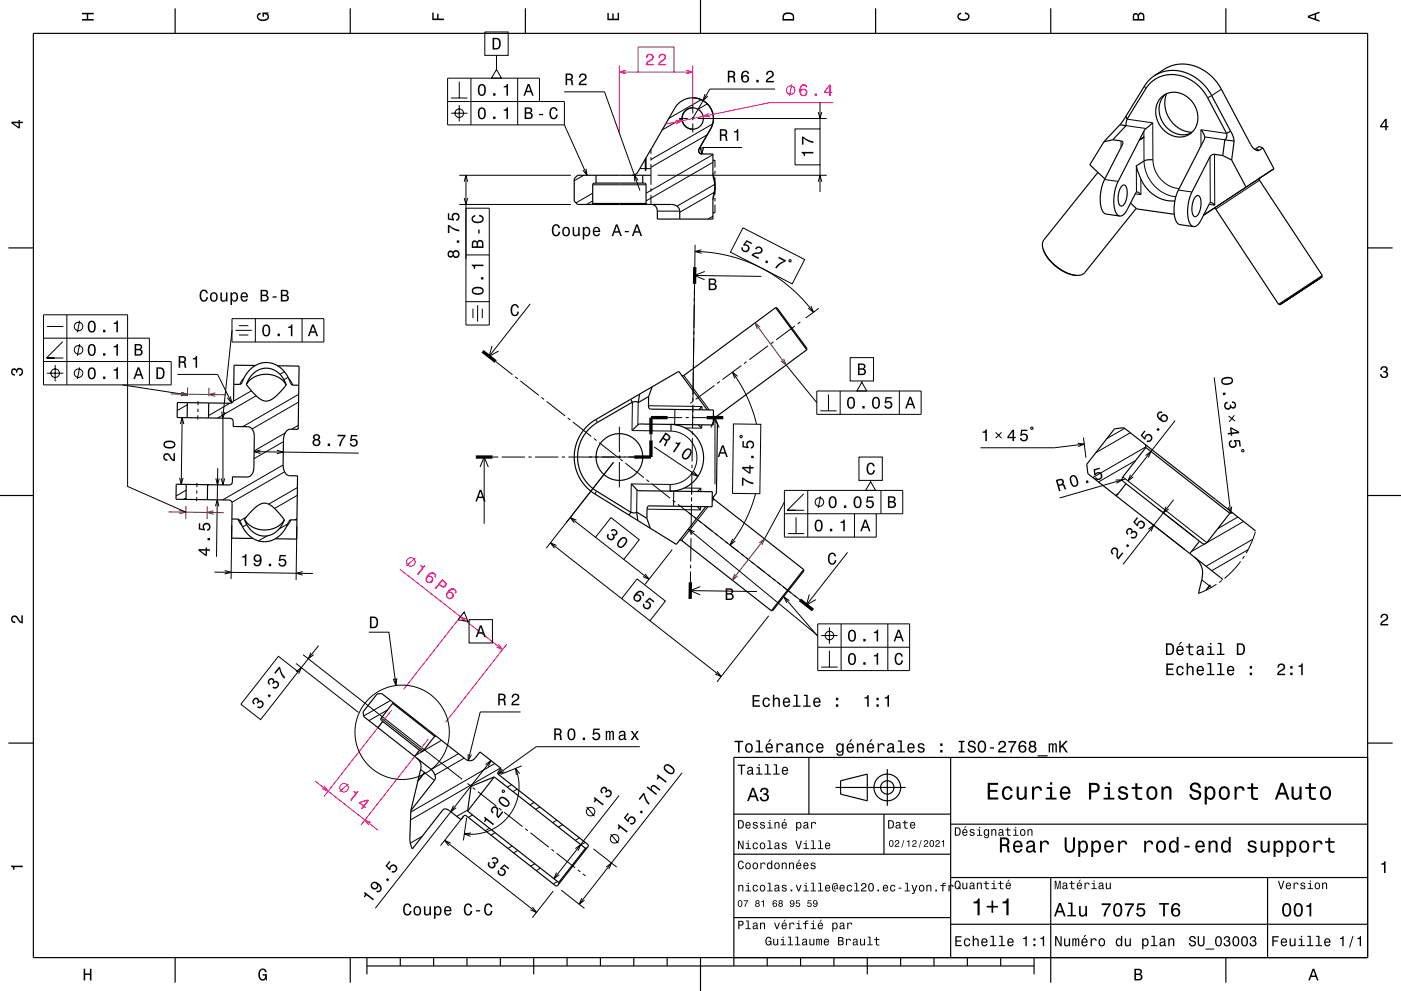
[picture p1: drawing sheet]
<svg xmlns="http://www.w3.org/2000/svg" width="420mm" height="297mm" viewBox="0 0 420 297" stroke-linecap="round" stroke-linejoin="round" font-family="sans-serif">
<g fill="none" stroke="#000" stroke-width=".3">
<path d="M203.5 35.5h2.7M204.5 35.5l-6 3.4M207.2 35.5h1M207.7 31.4v2.6M207.7 35v1M207.7 37v2.7M209.2 35.5h38.6M210.2 29.9l-9.7 5.6M212 31.1l-2.7 1.6M213 38.6h.1M213.6 37.1l-18.5 10.7M337.6 37.7l6 .8"/>
<path d="M337.9 35.7l7.7 1.1v11.1l.2 1.7 .6 1.6 .8 1.6 1.1 1.3 1.4 1.1a7.7 7.7 0 0 0 3.8 1.3M342.9 39.3l.1 9.6 .3 2 .7 1.8 1.5 2.3 1.9 1.9 2.5 1.5 2.6 .6M343.1 25.8l.4 .9M366.1 26.7l-4.1 2.6M367.7 40l-7.7-1.1v4.8M137.7 52.5h33.5M175 52.5l-2.9 1.7M177.7 57.9l-5 2.9M177.7 55.4h16M191.8 50.5h1.7M193.7 50.5h1.4M195.1 44.7v1.4"/>
<path d="M195.1 47.1v1M195.1 49.1v6.3M195.1 56.4v1M195.1 58.4v2.9M197.1 52.5h50.7M209.5 44.7h.1M212 40.4l-16.9 9.7M213.7 52l.6 3.8-.1 1.9-.5 2.1M213.7 48.6l-20 11.6M213.7 46.3l-20 11.6M214.1 57.7l-10.3 5.9M214.3 55.2l-11.4 6.6"/>
<path d="M214.3 48.1v2.1M214.3 51.2v1M214.3 53.2v5.1M214.3 59.3v1M331.1 53.8l4.1 .6M336.1 42.2v1.9M340.7 49.6v7.9M342 53.6v4.7l-1.7-.2M353.3 57l4 .5M361.2 41l6 .9M362.8 47v13.7M364.1 46.2l.1 15.3-1.7-.2"/>
<path d="M376.5 44.6l1.1 .4M377.6 53.4l.1-.1-13.9 9.2M377.6 54l-13.1 8.7M137.7 61.3h33.5M177.7 60.2l-1.9 1.1M197.1 63.3h6.7M208.4 75.4l5.5 .4 4.9 1 5 1.6 4.6 2 4.5 2.7 4.2 3.2 3.6 3.4 3.2 3.9M208.4 73.4l-.7 46.9-.8 .6M210.3 74.9l-1.9 .5 1.9 .5M213.7 64.8l-1.4 .9M214.3 61.3v2.5M222.7 68.3l18.5 9.5-3.7 7.3-18.5-9.5z"/>
<path d="M236.6 77.9h.5v.5h-.5zM159 91.1l-12.4 15.7M208.3 82.6l20 .2M211.3 81.4l-3 1.2 2.9 1.2M238.3 97.7l-5.6 4.2M239.9 96.5l-.8 .6M243.1 91.7l.8 1.9-1.6-1.3M245.5 92.4l-4 2.9M73.2 113.3l-1.3 1.9M75.4 117.1l-5.5 3.2M76.8 118.6l-11.6 6.7M85.3 111.4l-1.4 .8"/>
<path d="M86.4 113.1l-1.3 .7M86.6 113.5l1.2 1.9M89.5 118.2l-16.7 9.7M147.5 103.7l-.9 3.1 2.9-1.6M148.6 108.4l5 3.9M154.4 112.9l.8 .6M156 114.2l5.5 4.3M162.3 119.1l.8 .6M205 112.5l7.6 10.4M214.2 115.5l-5.6 4.2M215.8 114.3l-.8 .6M219.6 111.5l2.4 3.6 2 4 1.5 3.7 1.3 4.3"/>
<path d="M221.1 112.8l-1.5-1.3 .7 1.9M222.2 109.6l-5.6 4.1M223.8 108.4l-.8 .6M230.3 103.6l-5.7 4.2M231.9 102.4l-.8 .6M235.7 109.4l9.2 11.3M244.9 117.2h31.2v7h-31.2zM248.4 118.2v4.9M251.9 117.2v7M254.9 107.2h7v7h-7zM258.4 114.6l1.5 2.6h-3zM258.4 114.2v.4"/>
<path d="M269.6 117.2v7M53.3 120.6l-.1 .1M56.2 121.3l-3.1 1.7M59.3 124.5v1.2M59.3 122.5v1M59.4 120.2v1.3M68.9 120.9l-6.4 3.7M84.9 139.4l-18.2 10.4M85 132.4l-8.9 5.1M85.5 129.8l-9.3 5.3M89.4 127.5l-2 1.1M89.5 120.5l-13.9 8.1"/>
<path d="M143.9 140l1.3-3 1.2 3M145.2 137v20M147.7 137h1.7M150.4 137h7M158.4 137h1M160.4 137h7M163.9 120.3l5.5 4.3M168.4 137h1M170.2 125.3l.8 .6M171.8 126.5l5.5 4.3M178.1 131.4l.7 .6M178.6 125.7l.5 .9"/>
<path d="M179.6 132.7l5.5 4.3M183.9 138.5l-20.1 25.8M185.7 127.9v7.6M185.7 136.5v1M185.7 138.5v7.6M185.9 137.6l.8 .6M187.5 138.8l5.5 4.3M189.6 120.5l-.1 8.5 11.6 .2a8 8 0 0 1 7.8 8.1 8 8 0 0 1-8 7.9l-11.7-.2-.1 8.5M191.3 120.7l-.1 6.6M194.4 121.6l16.1 .2-.1 1M194.8 137h-24.4M195.1 130.2v1.8"/>
<path d="M196.1 134l13.1 8.8M200.1 125.2h4.4M202.3 122.7v4.5M205.5 125.2h1M207.5 139.3l-.1 1M207.5 125.2h4.3M207.6 131.3l-.1 7M207.6 129.3v1M207.7 121.3l-.1 7M210.4 127.3v1h-5M213.1 128.2l1.2-3 1.3 3M213.9 124.5l.4 .6"/>
<path d="M214.3 125.1v.1M214.3 125.2v20M219.9 127.1l8.2 .1-.3 20.8-8.2-.1zM221.8 130.7l.5-.2 .2 .5-.4 .2zM245.9 123.1h4.9M257.5 137h7v7h-7zM324.8 131.1l.7 6.1M337.2 128.4l-5.4 3M338.9 129.7l-10.4 6M340.5 138l-11.2 6.4M343.5 133.9l-15.9 9.2M55.8 149.2l-.8 .5"/>
<path d="M55.8 146.9l-3 1.7M59 149v1.2M59 147v1M59 144.7v1.3M62.6 145.3l-.4 .2M69.5 157.5l-.2 16M71.3 155.6l1.2 1.9M73.8 155l-1.9 1.1M74 157.2l-1.3 .7M85.3 141.4l-15.8 9.1M86.3 157l-2.6 1.5M87.2 155.8l-1.3 1.9"/>
<path d="M89 157.8l-.2 16M89 155.4l-.6 .4M89.1 148.5l-6.8 3.9M89.2 146.1l-8.7 5M171 155.1l7.5 5.9M172.8 155.9l-1.8-.8 1.2 1.6M178.8 147.2l-.5 .8M183.2 155.1l8.4 6.7-4.6 5.9-8.5-6.7zM191 146.8l-.1 6.7M193.8 143.7l.8 .7M195.4 145l5.5 4.3M201.7 149.9l.8 .6"/>
<path d="M202 147.2l-.1 4.5M203.2 151.1l36.6 28.7M205.2 146.3h4.9v1M206.4 158.6l38.7 31.9M207.2 159.3v1M207.3 151l-.1 7.3M207.3 149v1.3M207.4 141.3l-.1 7M207.9 141.3l1.3 1.5-1.9-.7M208.2 159.4l-1.8-.8 1.1 1.6M210 151.8v1l-16-.2M212.2 151.9l-7.9 10.1"/>
<path d="M214 149.6l-.5 .6M226.5 148l-1.2 3.8-1.8 4.2-2.2 3.9-2.5 3.5M235.2 154h35.4v-7h-35.4v14h27.5v-7M235.2 150.5l-6 11M236.2 152.9h4.9M236.2 159.9h4.9M238.7 155v4.9M240.9 148l-4.9 4.9h2.5M242.2 147v14M246 148.7l-.7 3.5M256.2 154v7M261 144.4l1.5 2.6h-3z"/>
<path d="M261 144v.4M264.1 147v7M335.2 148l-.8 .4M336.6 142.9l25.2 19.8 11-6.4M344.3 156.2l10.8 8.5M347.2 152.5l10.8 8.5M371.1 155l-6 3.4M376.3 159.4l-1.2 3.5-1.5 2.9M376.4 159.1h.1M80.1 160.6l-2.6 1.5M165 162.7l21.4 16.7M166.9 163.5l-1.9-.8 1.2 1.6"/>
<path d="M187 167.7l7.6 5.9M191 173.5l8.5 6.6-4.7 5.9-8.4-6.6zM193.4 172l1.2 1.6-1.9-.8M201.5 164.7l-8.1 10.5M206.9 177l20 .3M207 171.3v3.2M207 169.3v1M207.2 161.3l-.1 7M210 175.8l-3.1 1.2 3 1.3M219.6 161.5l-.8 1.9 1.6-1.2M230.1 172.2l.8 .6M235 178.9l10.1 11.8"/>
<path d="M238 178.3l.8 .7M242.6 178.2l-.8 3.1 2.8-1.6M254.1 165.6l-12.3 15.7M360.3 173.8l2.9 2.2M361.2 163l-4.1 2.3M364.7 175.1l-2.6 1.5-2.8 1.3M366.3 174l-.8 .6M371.9 168.3l-2.2 2.7-2.6 2.3M373 166.6l-.5 .9M374.1 164.7l-10.8 6.3M375.6 161.6l-14 8.1M88.8 198.9l18.7 14.6"/>
<path d="M90.8 196.2l47.8 37.4M194.8 186l21.4 16.8M230.4 184.6l-15.4 19.7M236.7 180l-1.7-1.1 .9 1.8M245.1 187h27.6v14h-27.6zM245.1 194h27.6M246.2 190.5h4.9M246.2 199.9h4.9M248.6 188v4.9M248.6 195v4.9M252.2 187v14M266.2 187v14"/>
<path d="M114.3 215.2l12.5 9.9 5.6-3.2M116.2 212.7l-5.6 3.3M117.1 209.9l-8.1 4.7M215 201.2l1.2 1.6-1.8-.8M126.1 230.6l4.1 3.3M126.5 225.3l-2 1.1M130.5 220.6l-.4 .3M137.5 225.9l-8.2 4.7M139.2 227.2l-8.8 5.1M140.1 234.8l.8 .6M141.7 236l.8 .6M143.3 237.3l5.5 4.3"/>
<path d="M148.3 228.8l-25.1 14.6M150 230.2l-26.9 15.5M153.3 235.2l-1.2 .7M155 236.5l-1.2 .7M156.4 229.5l-6.4 2.6M126.6 250.6l-3.6 2.1M138.9 244.7l-6.8 8.8M139.9 245.1l-1 6.8M140.2 242.8l-3.3 1.9M141.7 244.2l-1.3 .8M146.7 248.2l-1.2 .8M148.4 249.6l-1.2 .7"/>
<path d="M149.6 242.2l.8 .6M151.1 243.4l5.6 4.3M153.5 253.5l-1.2 .8M155.2 254.9l-1.2 .7M157.4 248.4l.8 .6M159 249.6l5.5 4.3M160.1 240.5l-1.2 .7M160.3 258.9l-1.2 .7M161.8 241.8l-1.2 .7M165.3 254.5l.8 .6M166.9 255.7l5.5 4.4M166.9 245.8l-1.2 .7"/>
<path d="M168.6 247.1l-1.2 .8M173.7 251.1l-1.2 .8M175.4 252.5l-1.2 .7M177.9 254.4l7 5.5M162 260.2l-1.2 .7M165.8 267.1l-6.2 7.9M167.1 264.2l-1.2 .7M168.2 266.8l7 5.4M173.2 260.7l.8 .6M174.8 261.9l.7 .6"/>
<circle cx="245.7" cy="150.5" r="1.28"/>
<circle cx="248.7" cy="190.5" r="1.28"/>
<circle cx="120.6" cy="219.5" r="14.1"/>
</g>
<path d="M185.7 19.6v20.4M207.7 19.6v12.7M139.3 183.2l-18.3 23.4M151.9 193.1l-18.3 23.4M117.4 212.8l-20.3 25.9M128.4 221.5l-20.2 25.8" fill="none" stroke="#ff0080" stroke-width=".3"/>
<path d="M226.3 96.8l9.4 12.6M227.9 98l-1.6-1.2 .8 1.8M56.2 116.1v2.6M62.6 116.2v2.6M234.9 107.5l.8 1.9-1.6-1.2M55.7 151.7v3.8M62.1 151.8v3.8M220.3 172l-.8 1.9 1.6-1.2M227.6 162.7l1.6-1.2-.8 1.8M229.2 161.5l-9.7 12.4" fill="none" stroke="#804000" stroke-width=".3"/>
<g fill="none" stroke="#000" stroke-width=".35">
<path d="M10 10h400v277h-400zM52.5 2.5v7.5M105 2.5v7.5M157.5 2.5v7.5M210 0v10M262.5 2.5v7.5M315 2.5v7.5M367.5 2.5v7.5M207.7 29.3a6.2 6.2 0 0 1 5.3 9.3M207.7 29.3a6.2 6.2 0 0 0-5.4 3.1l-7.2 12.4M207.7 32.3a3.2 3.2 0 0 0-3.2 3.2 3.2 3.2 0 0 0 3.2 3.2M207.7 32.3a3.2 3.2 0 0 1 3.2 3.2 3.2 3.2 0 0 1-3.2 3.2"/>
<path d="M207.7 29.3h.1M207.7 29.3a6.2 6.2 0 0 1 5.4 9.3l-3.6 6.1M335.7 37.4l-4.8 5.1M335.7 37.4l1.9 .3M337.5 34.8l-1.8 2.6M337.5 34.8l.4 .9M337.6 37.7l-4 4.2M337.9 35.7l5.7-9.2 1.5-1.8 1.8-1.3 1.7-.7 2.2-.4 2 .2 2.3 .6 2.1 1 1.8 1.3 1.5 1.6 1.4 2.1 5.8 10.9M337.9 35.7l-.3 2M345.6 36.8l-2.6 2.4-8.1 15.7-.9 3.8-.1 2.1 .2 1.7a2.49 2.49 0 0 0 1.6 2.2M346.1 22.7l4-2.6 1.7-.6 1.7-.3h2l2 .4 2 .8 1.9 1 2.3 1.9 1.9 2.6 8.5 15.9a5 5 0 0 0 3.1 3.4l1.4-.8M346.1 22.7l3-1.3 3.1-.3 3.3 .7 3.2 1.7 2.1 1.7 1.8 2.4 6.3 11.7"/>
<path d="M346.1 22.7l-1.4 1.1-1.3 1.5-5.9 9.5M348.1 29.2a6.5 6.5 0 0 1 10.3 2.9 5.9 5.9 0 0 1-4.4 9 7.4 7.4 0 0 1-6-11.7zM349.5 28.2a7.2 7.2 0 0 0 2.1 11.4 6 6 0 0 0 5.5 .2M349.7 28.1a8.7 8.7 0 0 0 7.7 11.5M360 38.9a2.95 2.95 0 0 1 1.1 2.8l-1.5 2.6M367.7 40v1.3l-.5 .6M368.9 39.3l.8 1.6 .3 1.4M368.9 39.3l-1.2 .7M178.7 52.5v2.4M192.7 52.5v2.4M193.5 47.6l-2.3 4a2.02 2.02 0 0 1-1.7 .9M193.7 47.3v3.2l-.2 .7v-3.6"/>
<path d="M193.7 47.3l-.2 .3M195.1 52.5h-21.9l-1.1 1v6.8l1.1 1h28.1a2.29 2.29 0 0 1 2.5 2v2.4M195.1 44.7l-1.4 2.6M209.5 44.7a1 1 0 0 0 .9 1.5h3.3l.2 7M209.6 44.7a1 1 0 0 0 .9 1.5M213.7 48.1h.6M213.9 53.2a8.9 8.9 0 0 1-.2 6.1v6.4h-16.6a4.6 4.6 0 0 0-.5-3.8l-1.2-.6M213.9 53.2l.1 .4M329.1 51.7l-16.1 20.2a2.86 2.86 0 0 0-.3 2.6M330.9 42.5l-4.2 6.9 4.5 4.2M333.6 41.9l2.7 .4 .2 .2 .1 .5-6 12-.7 3.6 .2 3.4a2.49 2.49 0 0 0 1.5 2.2l4.1 .5M333.6 41.9l-2.7 .6"/>
<path d="M336.3 55.7a.86 .86 0 0 1 1.1-.1 .86 .86 0 0 1 .4 .9 5.3 5.3 0 0 1-1.5 5.3 1.78 1.78 0 0 1-1.1-2.3 5.8 5.8 0 0 1 1.1-3.8zM341.5 42h.1M342 58.3l-.8-.7h-.6l-2.8 5.5a2.43 2.43 0 0 1-2.1 1.6M342.9 41.1l-1.3 .9M345.6 47.9l-2.4 .2-2.5 1.5 .6 2.4 1.1 2.5 1.8 2.4 2.5 2 2.6 1.1 2.9 .2M358.5 58.9a.84 .84 0 0 1 1-.2 .84 .84 0 0 1 .4 .9 5.3 5.3 0 0 1-1.5 5.3 1.36 1.36 0 0 1-1.1-1.7 6.2 6.2 0 0 1 1.2-4.3zM359.6 44.3l-6.8 13.9-.8 3.5 .2 3.4a2.49 2.49 0 0 0 1.5 2.2l4.1 .6M359.8 44.2l-.2 .1M366.6 46.6l-2.7-.4-.7 .3-.4 .5-6.1 12-.6 3.6 .2 3.3a2.33 2.33 0 0 0 1.5 2M366.6 46.6l2.6 1.4M367.2 41.9l2.8 .4M367.2 41.9l-.6 4.7"/>
<path d="M369.2 48l4.3 8.1M370 42.3l-.8 5.7M373.5 56.1l-12.7 8.4M377.7 53.3l-.1 .7 18.8 28.6M378.6 44.4l-1.1-.5-1.5 .7M378.6 44.4l3.3 6.2-8.4 5.5M2.5 74.3h7.5M177.7 61v-5.7l.5-.4 15.3 .1 .2 .4v5.6M177.7 61h16M177.7 61l-.3 .3M193.7 61l.3 .3M213.7 63.8h.6"/>
<path d="M312.7 74.5l1.4 2.7 2.5 2.6 3.3 2 2.8 .7M312.7 74.5l.5 1.5 .8 1.3 2.6 2.6 3.1 1.9 1.6 .5 1.4 .2M338.9 60.9l1.9 1.7 11.2 1.6M340.6 62.4l-15.4 19.3a2.81 2.81 0 0 1-2.5 .8M363.8 62.5l.7 .2 18.8 28.5M364.2 61.5l-.9-.7h-.6l-2.9 5.6a2.34 2.34 0 0 1-2 1.5M410 74.3h7.5M232.5 92.2l-27.5 20.3-.7-.1M232.5 92.2l9.3 12.6M232.5 92.2l.4 .1 9 12.1M383.3 91.2l.4 .1M384.4 90.9l11.3-7.5z"/>
<path d="M396.3 83l-12.6 8.3M396.4 82.6l-13.1 8.6M396.4 82.6l-.1 .4M70.1 115.2l2.1-.1 1.9-3.4 2.1-1.9 1.7-.8 1.9-.4 2 .4 1.8 .9 2.2 2.2 1.6 3.2 2.2 .2M73.8 115.2l1.2-2.1a5.8 5.8 0 0 1 5.7-2.7 5.8 5.8 0 0 1 4.8 4.1l.3 .9M73.8 115.2a13.4 13.4 0 0 0 5.4 4.9 4.3 4.3 0 0 0 3.9-1.7l2.7-3M73.8 115.2a7.3 7.3 0 0 1 12 .2M76.6 109.5l-6.4-.1-.2 10.5-.3 .7-.7 .3-6.4-.1M83.2 109.6l6.5 .1-.1 5.8M89.6 115.5l-.2 13.2-2.4-.1a2.89 2.89 0 0 0-2 3.3l-.1 7.3a2.94 2.94 0 0 0 1.9 3.4h2.4l-.3 19-6.4-.1M189.1 119.7l.5 .8M191.7 118.1l-.4 2.6"/>
<path d="M194.4 118.8v3l.5 .8 19 .3-.1 4.5-22-.3-.6 .2-1.7 1.7M194.4 118.8l-3.1 1.9M195.5 115.9l-1.1 2.9M241.8 104.8h.1M241.9 104.8l-27.6 20.4-.1 .7M241.9 104.4h.1M241.9 104.4v.4M56.1 125.2l6.4 .1M56.2 120.7l-.1 4.5M62.5 125.3l6.8 .1 .6 .7v1.7l4.4 .1a2.41 2.41 0 0 1 1.9 3l-.1 9.1a2.57 2.57 0 0 1-2 3l-4.4-.1-.1 1.8-.7 .6h-6.7M62.6 120.8l-9.4-.2-.1 4.5 3 .1M62.6 120.8l-.1 4.5"/>
<path d="M189.6 120.5l-10.7 6.2-2.2 1.7-1.4 1.7-1.2 2.2-.7 2.2-.2 2.4 .2 2.3 .6 2.1 1 2 1.5 2 2.1 1.7 10.5 6.5M189.6 120.5l1.1-.1 .6 .3M201.1 127.2l1.9 .2 1.9 .6 1.7 1 1.5 1.3 1.3 1.5 .9 1.8 .5 1.9 .1 2-.2 2-.6 1.7-1 1.7-1.3 1.5-1.6 1.3-1.7 .8-1.7 .5-2 .2M201.2 127.2l-.1 2M209.4 127.3l1 1M210.5 121.8l-1.1 1M212 122.8l-8.5-11.5-25.3 14.7-2.2 1.7-1.8 2.3-1.6 3.4-.5 3.5 .6 3.7 1.5 3.4 1.6 2 2 1.7 13.4 8.3M213.9 125.3l1.2 1.7-.3 20.8-1.3 1.6M343.4 133.3l.1 .8M343.5 134.1l-6.9 8.8-.2 .7 .2 .5 23.8 18.7 .7 .2 .6-.3 7-8.9M343.5 134.1l25.2 19.7M0 148.5h10"/>
<path d="M55.8 149.7l6.4 .1M55.8 145.2v4.5M62.2 149.8l6.9 .2 .5 .9-.2 10.4 6.5 .1M62.2 145.3l-9.4-.2v4.5l3 .1M62.2 145.3v4.5M69.5 155.5l2.2 .2 1.8 3.4 2 2 1.8 1 2 .3 2.2-.5 2.2-1.2 1.6-1.9 1.6-2.9 2.1-.1M73.3 155.6l1.3 2.5a5.8 5.8 0 0 0 5.5 2.5 5.8 5.8 0 0 0 4.7-3.8l.5-1M73.3 155.6a14 14 0 0 1 5.3-4.7 4 4 0 0 1 4 1.8l2.7 3.1M73.3 155.6a7.3 7.3 0 0 0 12 .2M189.1 153.5l-.5 .9M189.2 145l2 2 2.2 .1M190.9 153.5l-.6 .2-1.2-.2"/>
<path d="M190.9 153.5l3 1.9M190.9 153.5l.3 2.5M191.2 156l3.7 2.3M193.4 147.1h.1M193.4 147.1l20.2 .3-.1 4.5-18.9-.3-.6 .7-.1 3.1M193.9 155.4l1 2.9M200.9 145.2v2M209 151.8l1 1M210.1 146.3l-1 1M211.6 151.8l-8.8 11.3-7.9-4.8M213.9 148.9l.1 .7M214 149.6h.1"/>
<path d="M214 149.6l26.9 21.1M337.6 144.9l-2.9 3.7M369.5 153.7l-.8 .1M376.4 159.1l-39.5-30.9-2.8 .3-8.3 10.7 .3 2.8 40.5 31.7M410 148.5h10M203.6 162h.7l27 21M240.9 170.7l-9.6 12.3M240.9 170.7h.1M240.9 170.7l.1 .4M241 171.1l-9.3 11.9h-.4M241 171.1h.1M358 166.9a6.1 6.1 0 0 1 2.3 6.9l-1 4.1"/>
<path d="M359.6 162.2l-2.9 3.7M361.6 176.8l1.2-1.5-1.2 1.6M114.7 216.2l11.1 8.6M114.7 216.2l-1.4 1.9M117.7 210.4v.4M117.7 210.8l-3.4 4.4-.1 .5 .5 .5M117.7 210.8l12.6 9.9M2.5 222.7h7.5M125 227.2a3.1 3.1 0 0 1 1.1 3.4l-2.9 12.3M125.3 234.1h.1M125.8 224.8l-1.5 1.9M127.3 231.5l.1-.1-2.1 2.7"/>
<path d="M130.3 220.7l-3.5 4.4-.4 .2-.6-.5M130.7 220.6l-.4 .1M148.2 232.8l-8 10.3M148.2 232.8l27.3 21.4M148.2 232.8l-7 2.9-1 7.4M242.5 227v17M250.5 236h21M252 234l8-2v8l-8-2zM266 230.5v11M285 227v60M410 222.7h7.5M410 227h-190v62.5"/>
<path d="M123.2 242.9l7-9a2.88 2.88 0 0 0-1.3-3.6l-19.9-15.6-.1-1.4 4.1-5.3 1.4-.2 25.2 19.8a2 2 0 0 0 2.8-.4l1.5-1.8 6.3 4.9-1 1.3 .2 .5 26.9 21.1 .1 .4-8.9 11.3M123.2 242.9l-.3 8.6 .2 1.6 .5 1.3 9.2-11.7a1.51 1.51 0 0 1 1.9 .2l3.5 2.7 .9-1.1h.6l27 21h.4l.4-.6M140.2 243.1l27.3 21.4M175.5 254.2l-8 10.3M175.9 254.2h-.4M220 244h65M220 256h65M265 244v12M285 247h125M167.5 264.5v.4M220 275h65M285 277h125"/>
<path d="M285 263h125M315 263v31.5M380 263v24M52.5 287v7.5M105 287v7.5M110 289.5h200M110 287v5M120 287v2.5M130 287v2.5M140 287v2.5M150 287v2.5M160 287v5"/>
<path d="M170 287v2.5M180 287v2.5M190 287v2.5M200 287v2.5M210 287v10M230 287v2.5M240 287v2.5M250 287v2.5M260 287v5M270 287v2.5M280 287v2.5M290 287v2.5"/>
<path d="M300 287v2.5M310 287v5M367.5 287v7.5"/>
<circle cx="185.7" cy="137" r="7"/>
<circle cx="266" cy="236" r="4"/>
<circle cx="266" cy="236" r="2"/>
</g>
<path d="M208.3 80.1l-.1 5M144.7 105.3l3.9 3.1M142.6 137h5.1M195.1 132v5h-4.9M200.1 125.2h-5v5M211.8 125.2h5M207 174.5l-.1 5M239.8 179.8l3.9 3" fill="none" stroke="#000" stroke-width="1" stroke-linecap="butt"/>
<g fill="#000">
<path d="M24.6 3.8h3.5v.5h-1.7v1.4h1.7v.5h-3.5v-.5h1.4v-1.4h-1.4z" fill-rule="evenodd"/>
<path d="M77.3 4.2l.8-.4v.5l-.3 .1a.68 .68 0 0 0-.4 .6 .68 .68 0 0 0 .4 .6 1.68 1.68 0 0 0 2.4-.6 .93 .93 0 0 0-1.1-.8v.8h-.4v-1.3h1.9v.3l-.5 .1 .4 .4a1.19 1.19 0 0 1-.9 1.7 1.9 1.9 0 0 1-2.6-1.3z" fill-rule="evenodd"/>
<path d="M129.6 3.8h.4v1.8h1.1v-1.5h.4v1.5h1.6v.4h-3.5z" fill-rule="evenodd"/>
<path d="M182.1 3.9h.4v1.7h1.1v-1.6h.4v1.6h1.2v-1.8h.4v2.3h-3.5z" fill-rule="evenodd"/>
<path d="M235 4a2.21 2.21 0 0 0-.4 2.2h3.5v-1.2a1.92 1.92 0 0 0-3.1-1zM235.3 4.4l.4-.2a1.45 1.45 0 0 1 2 .8v.7h-2.7l.1-1z" fill-rule="evenodd"/>
<path d="M287.3 4.2l.8-.4v.4l-.3 .1a.66 .66 0 0 0-.4 .6 .66 .66 0 0 0 .4 .6 1.69 1.69 0 0 0 2.5-.5 .9 .9 0 0 0-1-.8v-.5a1.24 1.24 0 0 1 1.4 1.1 1.24 1.24 0 0 1-1.1 1.4 1.93 1.93 0 0 1-2.6-1.2z" fill-rule="evenodd"/>
<path d="M339.8 4.2l-.2 2h3.5v-1.4a.98 .98 0 0 0-.7-1 .98 .98 0 0 0-1.2 .6 .84 .84 0 0 0-1.4-.2zM340.1 4.5l.4-.1 .4 .1 .1 1.2h-1zM341.6 4.4l.4-.2a.58 .58 0 0 1 .7 .7v.8h-1.2z" fill-rule="evenodd"/>
<path d="M392.1 4.7v.6l3.5 1.2v-.4l-1-.4v-1.4l1-.4v-.4zM392.6 5l1.5-.5v1z" fill-rule="evenodd"/>
<path d="M3.4 36.5v.4l2.1 1.6h.5v-1.6h.8v-.4h-.8v-.5h-.4v.5zM4 36.9h1.6v1.1z" fill-rule="evenodd"/>
<path d="M415.3 35.6l-1.6 2.1v.5h1.6v.8h.4v-.8h.5v-.4h-.5v-2.2zM415.3 36.2v1.6h-1.1z" fill-rule="evenodd"/>
<path d="M223.8 72l-1.1 1.5 .4 .2a.8 .8 0 0 1 1.2 .3 .8 .8 0 0 1-.7 1.1 .8 .8 0 0 1-.9-.9l-.4-.2a1.21 1.21 0 0 0 .9 1.6 1.21 1.21 0 0 0 1.5-1.1 1.21 1.21 0 0 0-1.3-1.3l.5-.7 1.4 .7 .2-.4zM226.7 74.1l-.3 .5 .4 .2a.71 .71 0 0 1 .8-.5 .71 .71 0 0 1 .5 .8 .71 .71 0 0 1-.8 .5h-.3a1.64 1.64 0 0 0-1.7 .9l2.1 1.1 .2-.3-1.7-.9 1.1-.3a1.18 1.18 0 0 0 1.6-1.3 1.18 1.18 0 0 0-1.9-.7zM229.7 78l-.3 .6 .6 .4 .3-.7zM233.5 76.9l-.2 .4 1.7 .9a5.2 5.2 0 0 0-2.6 2l.4 .2a5.3 5.3 0 0 1 2.7-2l.1-.4z" fill-rule="evenodd"/>
<path d="M153.4 91.6a1.19 1.19 0 0 1 1.3-.4 1.19 1.19 0 0 1 .8 1h-.4l-.1-.3a.66 .66 0 0 0-.6-.4 .66 .66 0 0 0-.6 .4l-.2 .4a1.59 1.59 0 0 0 .7 2.1 .91 .91 0 0 0 .8-1h.5a1.24 1.24 0 0 1-1.1 1.4 1.24 1.24 0 0 1-1.4-1.1v-1.5z" fill-rule="evenodd"/>
<path d="M212.5 83.5v3.5h1.3a.98 .98 0 0 0 1.1-.8 .98 .98 0 0 0-.6-1.1 .86 .86 0 0 0 .4-1.1 .86 .86 0 0 0-1-.5zM212.9 83.9h.8a.53 .53 0 0 1 .6 .5 .53 .53 0 0 1-.7 .5h-.7zM212.9 85.4h.8a.61 .61 0 0 1 .7 .5 .61 .61 0 0 1-.7 .7h-.8z" fill-rule="evenodd"/>
<path d="M3.6 110.6a.86 .86 0 0 1 1.4 .2 1.12 1.12 0 0 1 1.5-.4 1.12 1.12 0 0 1 .3 1.6l-.5 .6-.6 .1v-.5a.72 .72 0 0 0 .9-.6 .72 .72 0 0 0-.8-.8 .72 .72 0 0 0-.6 .9h-.4a.62 .62 0 0 0-.4-.8 .62 .62 0 0 0-.8 .5 .62 .62 0 0 0 .5 .7h.4l-.1 .5a1.17 1.17 0 0 1-1-.7 1.17 1.17 0 0 1 .2-1.3z" fill-rule="evenodd"/>
<path d="M257.2 108.9v3.5h1.3a.98 .98 0 0 0 1.1-.7 .98 .98 0 0 0-.6-1.2 .86 .86 0 0 0 .4-1 .86 .86 0 0 0-1-.6zM257.7 109.4h.7a.53 .53 0 0 1 .6 .5 .53 .53 0 0 1-.6 .5h-.7zM257.7 110.8h.7a.61 .61 0 0 1 .7 .6 .61 .61 0 0 1-.6 .6h-.8z" fill-rule="evenodd"/>
<path d="M414.1 110a1.01 1.01 0 0 1 1.5-.2 1.01 1.01 0 0 1 0 1.6 1.12 1.12 0 0 1 .4 1.5 1.12 1.12 0 0 1-1.6 .3l-.6-.5-.1-.6h.5a.72 .72 0 0 0 .7 .9 .72 .72 0 0 0 .7-.8 .72 .72 0 0 0-.9-.6v-.4a.62 .62 0 0 0 .8-.4 .62 .62 0 0 0-.5-.8 .62 .62 0 0 0-.7 .5v.4h-.5z" fill-rule="evenodd"/>
<path d="M199.5 129.6l-2 2.9 .4 .3 .9-1.2 .4 .2 .4 .6-.6 1.1 .5 .3 .6-1.4-.1-.3a.97 .97 0 0 0 .9-.7 .97 .97 0 0 0-.4-1.1zM199.6 130.2l.5 .3a.6 .6 0 0 1 .3 .9 .6 .6 0 0 1-1 .1l-.4-.3z" fill-rule="evenodd"/>
<path d="M202.7 132.5l-.2 .3 .6 .5-1.3 2 .3 .3 2-2.9-.3-.2a.77 .77 0 0 1-1.1 0zM205.4 134.8a1.9 1.9 0 0 0-.5 2.8 2.03 2.03 0 0 0 2.5-2.2 1.13 1.13 0 0 0-.8-1 1.13 1.13 0 0 0-1.2 .4zM205.7 135.2l.3-.3a.63 .63 0 0 1 .7 0 .63 .63 0 0 1 .2 .6l-.1 .4a1.61 1.61 0 0 1-1.7 1.3l-.2-.2a2.17 2.17 0 0 1 .8-1.8z" fill-rule="evenodd"/>
<path d="M216.4 133.5l-1.3 3.5h.5l.4-1.1h1.4l.3 1.1h.5l-1.3-3.5zM216.7 134l.5 1.5h-1.1z" fill-rule="evenodd"/>
<path d="M254.2 119.4a2.02 2.02 0 0 0 .9 3.1 2.03 2.03 0 0 0 .9-3.1 1.11 1.11 0 0 0-1.8 0zM254.8 119.4h.7a2.38 2.38 0 0 1 0 2.6h-.7a2.38 2.38 0 0 1 0-2.6zM258.5 121.7v.7h.7v-.7zM261.7 119.4a2.02 2.02 0 0 0 .9 3.1 2.03 2.03 0 0 0 .9-3.1 1.11 1.11 0 0 0-1.8 0zM262.3 119.4h.6a2.38 2.38 0 0 1 0 2.6h-.6a2.37 2.37 0 0 1 0-2.6zM265.5 119l-.3 1.9h.4a.8 .8 0 0 1 1.2-.3 .8 .8 0 0 1 0 1.3 .8 .8 0 0 1-1.2-.4h-.5a1.21 1.21 0 0 0 1.5 1.1 1.21 1.21 0 0 0 .8-1.7 1.21 1.21 0 0 0-1.7-.5l.1-1h1.5v-.4z" fill-rule="evenodd"/>
<path d="M272.6 118.9l-1.3 3.5h.5l.4-1h1.4l.3 1h.5l-1.3-3.5zM272.9 119.4l.5 1.6h-1.1z" fill-rule="evenodd"/>
<path d="M143.8 146.8l-1.3 3.5h.5l.3-1h1.4l.4 1h.5l-1.3-3.5zM144 147.3l.6 1.5h-1.1z" fill-rule="evenodd"/>
<path d="M183.1 159l.3 .3a.62 .62 0 0 1 .7-.4 .62 .62 0 0 1 .5 .7 .62 .62 0 0 1-.7 .5l-.4-.3-.2 .3a.72 .72 0 0 1 .5 1 .72 .72 0 0 1-1 .4 .72 .72 0 0 1-.4-1l.2-.2-.4-.3a1.18 1.18 0 0 0 .5 1.8 1.18 1.18 0 0 0 1.6-1l-.1-.3a1.01 1.01 0 0 0 .9-1.2 1.01 1.01 0 0 0-1.3-.8zM186.1 161.3a1.9 1.9 0 0 0-.7 2.7 2.03 2.03 0 0 0 2.7-1.9 1.13 1.13 0 0 0-.7-1.1 1.13 1.13 0 0 0-1.3 .3zM186.4 161.7l.3-.3a.63 .63 0 0 1 .7 .1 .63 .63 0 0 1 .2 .6l-.2 .4a1.6 1.6 0 0 1-1.7 1.2l-.2-.3a2.16 2.16 0 0 1 .9-1.7z" fill-rule="evenodd"/>
<path d="M222.4 143.2v2.4h.5v-1.9a5.2 5.2 0 0 0 2.9 1.4v-.5a5.3 5.3 0 0 1-2.9-1.4zM222.5 139.9v.5l2.1 1.5h.4v-1.5h.9v-.4h-.9v-.6h-.4v.5zM223.1 140.4h1.5v1.1zM225.2 136.6v.7h.7l.1-.7zM222.6 132.2v1.8l1.8 .3v-.4a.8 .8 0 0 1-.2-1.2 .8 .8 0 0 1 1.3 .1 .8 .8 0 0 1-.4 1.2v.5a1.21 1.21 0 0 0 1-1.5 1.21 1.21 0 0 0-1.6-.9 1.21 1.21 0 0 0-.6 1.8l-.9-.2v-1.5z" fill-rule="evenodd"/>
<path d="M244.5 156.2a2.02 2.02 0 0 0 .9 3.1 2.03 2.03 0 0 0 .9-3.1 1.11 1.11 0 0 0-1.8 0zM245.1 156.2h.7a2.38 2.38 0 0 1 0 2.6h-.7a2.37 2.37 0 0 1 0-2.6zM248.8 158.5v.7h.7v-.7zM252 156.4v.3h.8v2.5h.5v-3.5h-.4a.77 .77 0 0 1-.9 .7z" fill-rule="evenodd"/>
<path d="M248.7 149.2a2.02 2.02 0 0 0 .9 3.1 2.03 2.03 0 0 0 .9-3.1 1.11 1.11 0 0 0-1.8 0zM249.3 149.2h.7a2.37 2.37 0 0 1 0 2.6h-.7a2.38 2.38 0 0 1 0-2.6zM253 151.5v.7h.7v-.7zM256.2 149.2a2.02 2.02 0 0 0 .9 3.1 2.03 2.03 0 0 0 .9-3.1 1.11 1.11 0 0 0-1.8 0zM256.8 149.2h.6a2.37 2.37 0 0 1 0 2.6h-.6a2.38 2.38 0 0 1 0-2.6zM260 148.8l-.3 1.9h.4a.8 .8 0 0 1 1.2-.3 .8 .8 0 0 1-.1 1.3 .8 .8 0 0 1-1.2-.4h-.4a1.21 1.21 0 0 0 1.5 1.1 1.21 1.21 0 0 0 .8-1.7 1.21 1.21 0 0 0-1.8-.5l.2-1h1.5v-.4z" fill-rule="evenodd"/>
<path d="M259.2 155.7l-1.3 3.5h.5l.3-1h1.4l.4 1h.5l-1.3-3.5zM259.4 156.2l.6 1.6h-1.1z" fill-rule="evenodd"/>
<path d="M260.1 139.1a1.19 1.19 0 0 1 1.3-.4 1.19 1.19 0 0 1 .8 1.1h-.4l-.1-.3a.66 .66 0 0 0-.6-.4 .66 .66 0 0 0-.6 .3l-.2 .5a1.58 1.58 0 0 0 .7 2 .9 .9 0 0 0 .8-1h.5a1.24 1.24 0 0 1-1.1 1.4 1.24 1.24 0 0 1-1.4-1v-1.6z" fill-rule="evenodd"/>
<path d="M266.2 148.7v3.5h1.3a.98 .98 0 0 0 1.1-.7 .98 .98 0 0 0-.6-1.2 .86 .86 0 0 0 .4-1 .86 .86 0 0 0-1-.6zM266.7 149.1h.7a.53 .53 0 0 1 .6 .6 .53 .53 0 0 1-.7 .5h-.6zM266.7 150.6h.7a.61 .61 0 0 1 .7 .6 .61 .61 0 0 1-.6 .6h-.8z" fill-rule="evenodd"/>
<path d="M190.7 177.7a1.42 1.42 0 0 0-.8 1.6 1.42 1.42 0 0 0 1.3 1.1 1.15 1.15 0 0 0 1.1-1.3 1.15 1.15 0 0 0-1.4-1 1.03 1.03 0 0 1 1.5-.5l.2 .4-.1 .4 .4 .3a1.24 1.24 0 0 0-.6-1.6 1.24 1.24 0 0 0-1.6 .6zM190.3 179.2a.75 .75 0 0 1 1.5 0 .75 .75 0 0 1-1.5 0zM192.9 180.8a1.21 1.21 0 0 0 .5 1.8 1.21 1.21 0 0 0 1.7-.8 1.21 1.21 0 0 0-1-1.5l.6-.7 1.3 .9 .2-.3-1.5-1.1-1.3 1.3 .3 .2a.8 .8 0 0 1 1.1 .6 .8 .8 0 0 1-.8 .9 .8 .8 0 0 1-.7-1z" fill-rule="evenodd"/>
<path d="M217.5 176.3v3.5h1.4a.98 .98 0 0 0 1-.7 .98 .98 0 0 0-.6-1.2 .86 .86 0 0 0 .5-1 .86 .86 0 0 0-1-.6zM218 176.7h.7a.53 .53 0 0 1 .7 .6 .53 .53 0 0 1-.7 .5h-.7zM218 178.2h.8a.61 .61 0 0 1 .7 .6 .61 .61 0 0 1-.7 .6h-.8z" fill-rule="evenodd"/>
<path d="M248.5 166.1a1.19 1.19 0 0 1 1.3-.5 1.19 1.19 0 0 1 .9 1.1h-.5l-.1-.3a.66 .66 0 0 0-.6-.4 .66 .66 0 0 0-.6 .4l-.2 .4a1.59 1.59 0 0 0 .8 2.1 .9 .9 0 0 0 .7-1h.5a1.24 1.24 0 0 1-1 1.4 1.24 1.24 0 0 1-1.4-1.1v-1.6z" fill-rule="evenodd"/>
<path d="M3.6 184.7a1.22 1.22 0 0 1 2 .8l.8 .8v-1.9h.4v2.4a2.76 2.76 0 0 1-2-1.8 .69 .69 0 0 0-1.1 .5 .69 .69 0 0 0 .9 .8v.4a1.19 1.19 0 0 1-1.2-.6 1.19 1.19 0 0 1 .2-1.4z" fill-rule="evenodd"/>
<path d="M254.5 189.2a2.02 2.02 0 0 0 .9 3.1 2.03 2.03 0 0 0 .9-3.1 1.11 1.11 0 0 0-1.8 0zM255.1 189.2h.6a2.37 2.37 0 0 1 0 2.6h-.6a2.38 2.38 0 0 1 0-2.6zM258.8 191.5v.7h.7v-.7zM262 189.4v.3h.8v2.5h.5v-3.5h-.4a.77 .77 0 0 1-.9 .7z" fill-rule="evenodd"/>
<path d="M254.5 196.2a2.02 2.02 0 0 0 .9 3.1 2.03 2.03 0 0 0 .9-3.1 1.1 1.1 0 0 0-1.8 0zM255.1 196.2h.6a2.37 2.37 0 0 1 0 2.6h-.6a2.38 2.38 0 0 1 0-2.6zM258.8 198.5v.7h.7v-.7zM262 196.4v.3h.8v2.5h.5v-3.5h-.4a.77 .77 0 0 1-.9 .7z" fill-rule="evenodd"/>
<path d="M269.2 188.7l-1.3 3.5h.5l.3-1h1.4l.4 1h.5l-1.3-3.5zM269.4 189.2l.6 1.6h-1.1z" fill-rule="evenodd"/>
<path d="M268.5 196.1a1.19 1.19 0 0 1 1.3-.4 1.19 1.19 0 0 1 .9 1.1h-.5l-.1-.3a.66 .66 0 0 0-.6-.5 .66 .66 0 0 0-.6 .4 1.7 1.7 0 0 0 .6 2.5 .89 .89 0 0 0 .7-1h.5a1.24 1.24 0 0 1-1 1.4 1.24 1.24 0 0 1-1.4-1v-1.6z" fill-rule="evenodd"/>
<path d="M414.2 184.2a1.18 1.18 0 0 1 1.9 .3 1.18 1.18 0 0 1-1 1.7l-.8 .8h1.9v.4h-2.4a2.76 2.76 0 0 1 1.8-2 .69 .69 0 0 0-.5-1.1 .69 .69 0 0 0-.8 .9h-.4z" fill-rule="evenodd"/>
<path d="M225.6 208.3v3.5h2.2v-.4h-1.7v-1.2h1.5v-.4h-1.5v-1h1.7v-.5zM228.9 209.4a1.45 1.45 0 0 0-.3 1.7 1.45 1.45 0 0 0 1.6 .8l.5-.6 .1-.4h-.4l-.4 .6a1.02 1.02 0 0 1-1-1 1.02 1.02 0 0 1 1-1l.4 .5h.4a1.09 1.09 0 0 0-.7-.9 1.09 1.09 0 0 0-1.2 .3zM231.7 208.2v3.6h.4v-1.5a.63 .63 0 0 1 .6-.9 .63 .63 0 0 1 .7 .7v1.7h.4v-1.7a.88 .88 0 0 0-.6-1 .88 .88 0 0 0-1.1 .4v-1.3zM235 209.4a1.45 1.45 0 0 0-.3 1.6 1.45 1.45 0 0 0 1.5 .9l.7-.8h-.5l-.6 .4a.76 .76 0 0 1-.7-.9h1.8a1.17 1.17 0 0 0-.5-1.4 1.17 1.17 0 0 0-1.4 .2zM235.3 209.6l.2-.1a.67 .67 0 0 1 .7 .1 .67 .67 0 0 1 .2 .6h-1.3zM238 208.2v.4h.7v2.9h-1v.3h2.3v-.3h-.9v-3.3zM241 208.2v.4h.7v2.9h-.9v.3h2.2v-.3h-.9v-3.3zM244.1 209.4a1.45 1.45 0 0 0-.3 1.6 1.45 1.45 0 0 0 1.5 .9l.7-.8h-.5l-.6 .4a.76 .76 0 0 1-.7-.9h1.8a1.16 1.16 0 0 0-.5-1.4 1.16 1.16 0 0 0-1.4 .2zM244.4 209.6l.2-.1a.67 .67 0 0 1 .7 .1 .67 .67 0 0 1 .2 .6h-1.3zM250.6 211.1v.7h.7v-.7zM250.6 209.1v.8h.7v-.8z" fill-rule="evenodd"/>
<path d="M259.2 209v.3h.8v2.5h.4v-3.5h-.3a.77 .77 0 0 1-.9 .7zM262.8 211.1v.7h.6v-.7zM262.8 209.1v.8h.6v-.8zM265.2 209v.3h.8v2.5h.5v-3.5h-.3a.77 .77 0 0 1-1 .7z" fill-rule="evenodd"/>
<path d="M220.2 222v.4h1.1v3.1h.4v-3.1h1.1v-.4zM223.7 223.1a1.45 1.45 0 0 0-.3 1.7 1.45 1.45 0 0 0 1.6 .7 1.45 1.45 0 0 0 .7-1.8 1.45 1.45 0 0 0-1.7-.9zM224 223.4a.67 .67 0 0 1 .7-.3 .67 .67 0 0 1 .5 .6 .93 .93 0 0 1 0 1.1 .93 .93 0 0 1-1 .3 1.37 1.37 0 0 1-.2-1.7zM226.7 221.9v.4h.7v2.8h-.9v.4h2.3v-.4h-1v-3.2zM230.8 221.6l-.6 .8h.3l.7-.8zM229.8 223.1a1.45 1.45 0 0 0-.3 1.6 1.45 1.45 0 0 0 1.5 .8l.7-.8h-.5l-.6 .5a.76 .76 0 0 1-.7-.9h1.8a1.16 1.16 0 0 0-.5-1.4 1.16 1.16 0 0 0-1.4 .2zM230.1 223.3l.2-.2a.67 .67 0 0 1 .7 .1 .67 .67 0 0 1 .3 .7h-1.4zM232.8 222.8v2.7h.4v-1.5a.67 .67 0 0 1 .4-.8 .67 .67 0 0 1 .8 .2v.2h.5a.89 .89 0 0 0-.7-.9 .89 .89 0 0 0-1 .5v-.4zM235.9 222.9l-.3 .7h.4a.55 .55 0 0 1 .7-.5 .55 .55 0 0 1 .4 .7l-.2 .1a.91 .91 0 0 0-1.3 .5 .91 .91 0 0 0 .7 1.2l.9-.4 .1 .3h.6v-.3l-.2-.1-.1-1.6a1.02 1.02 0 0 0-1.7-.6zM236.1 224.5l1.1-.4a.77 .77 0 0 1-.2 .9 .77 .77 0 0 1-.9 .1zM238.7 222.8v2.7h.4v-1.6a.64 .64 0 0 1 .4-.7 .64 .64 0 0 1 .8 .3v2h.5v-1.8a.89 .89 0 0 0-.7-1 .89 .89 0 0 0-1 .5v-.4zM241.9 223.1a1.45 1.45 0 0 0-.2 1.7 1.45 1.45 0 0 0 1.5 .7l.6-.5 .1-.5h-.5l-.4 .7a1.01 1.01 0 0 1-.9-1.1 1.01 1.01 0 0 1 .9-1l.4 .6h.5a1.09 1.09 0 0 0-.8-1 1.09 1.09 0 0 0-1.2 .4zM245 223.1a1.45 1.45 0 0 0-.3 1.6 1.45 1.45 0 0 0 1.5 .8l.6-.8h-.4l-.6 .5a.76 .76 0 0 1-.7-.9h1.8a1.16 1.16 0 0 0-.5-1.4 1.16 1.16 0 0 0-1.4 .2zM245.3 223.3l.2-.2a.67 .67 0 0 1 .7 .1 .67 .67 0 0 1 .2 .7h-1.3zM250.9 223.1a1.49 1.49 0 0 0-.2 1.5 1.49 1.49 0 0 0 1.2 1l.6-.5a.73 .73 0 0 1-.3 1 .73 .73 0 0 1-1-.3h-.4a1.1 1.1 0 0 0 1.2 .8 1.1 1.1 0 0 0 .9-1.2v-2.6h-.4v.4l-.4-.4a.9 .9 0 0 0-1.2 .3zM251.3 223.4a.63 .63 0 0 1 .7-.3 .63 .63 0 0 1 .4 .6 .91 .91 0 0 1 .1 1 .91 .91 0 0 1-1 .4l-.4-.5zM255 221.6l-.5 .8h.3l.7-.8zM254.1 223.1a1.46 1.46 0 0 0-.3 1.6 1.46 1.46 0 0 0 1.5 .8l.7-.8h-.5l-.6 .5a.76 .76 0 0 1-.7-.9h1.8a1.17 1.17 0 0 0-.5-1.4 1.17 1.17 0 0 0-1.4 .2zM254.4 223.3l.2-.2a.67 .67 0 0 1 .7 .1 .67 .67 0 0 1 .2 .7h-1.3zM256.9 222.8v2.7h.4v-1.6a.63 .63 0 0 1 .4-.7 .63 .63 0 0 1 .8 .3v2h.5v-1.8a.89 .89 0 0 0-.6-1 .89 .89 0 0 0-1.1 .5v-.4zM261.1 221.6l-.5 .8h.3l.7-.8zM260.1 223.1a1.45 1.45 0 0 0-.2 1.6 1.45 1.45 0 0 0 1.4 .8l.7-.8h-.4l-.6 .5a.76 .76 0 0 1-.7-.9h1.8a1.16 1.16 0 0 0-.5-1.4 1.16 1.16 0 0 0-1.5 .2zM260.5 223.3l.2-.2a.67 .67 0 0 1 .7 .1 .67 .67 0 0 1 .2 .7h-1.3zM263.1 222.8v2.7h.5v-1.5a.67 .67 0 0 1 .3-.8 .67 .67 0 0 1 .8 .2l.1 .2h.4a.89 .89 0 0 0-.7-.9 .89 .89 0 0 0-1 .5v-.4zM266.3 222.9l-.3 .7h.4a.55 .55 0 0 1 .7-.5 .55 .55 0 0 1 .4 .7l-.2 .1a.91 .91 0 0 0-1.3 .5 .91 .91 0 0 0 .7 1.2l.9-.4 .1 .3h.6v-.3l-.3-.1v-1.6a1.02 1.02 0 0 0-1.7-.6zM266.4 224.5l1.1-.4a.77 .77 0 0 1-.2 .9 .77 .77 0 0 1-.8 .1zM269.2 221.9v.4h.7v2.8h-.9v.4h2.3v-.4h-1v-3.2zM272.3 223.1a1.45 1.45 0 0 0-.3 1.6 1.45 1.45 0 0 0 1.5 .8l.7-.8h-.5l-.6 .5a.76 .76 0 0 1-.7-.9h1.8a1.17 1.17 0 0 0-.5-1.4 1.17 1.17 0 0 0-1.4 .2zM272.6 223.3l.2-.2a.67 .67 0 0 1 .7 .1 .67 .67 0 0 1 .3 .7h-1.4zM275.4 222.9l-.2 .3a.96 .96 0 0 0 1.2 1.2l.3 .1a.6 .6 0 0 1-.5 .8 .6 .6 0 0 1-.7-.6h-.4a1.03 1.03 0 0 0 1.2 .9 1.03 1.03 0 0 0 .7-1.4l-1.3-.5a.54 .54 0 0 1 .4-.7 .54 .54 0 0 1 .6 .5h.4a1.09 1.09 0 0 0-1.7-.6zM281.9 224.8v.7h.7v-.7zM281.9 222.8v.8h.7v-.8zM287.4 222v.4h.6v2.7h-.6v.4h1.8v-.4h-.7v-2.7h.7v-.4zM290.5 222.2a.96 .96 0 0 0-.3 1.1 .96 .96 0 0 0 .9 .6l.4 .1a.64 .64 0 0 1 .5 .9 .64 .64 0 0 1-1 .2l-.5-.7h-.4a1.21 1.21 0 0 0 1.5 1.2 1.21 1.21 0 0 0 .7-1.8l-.8-.3a.71 .71 0 0 1-.9-.6 .7 .7 0 0 1 .8-.6 .7 .7 0 0 1 .6 .8l.5-.1a1.19 1.19 0 0 0-.8-1 1.19 1.19 0 0 0-1.2 .2zM293.4 222.4a2.03 2.03 0 0 0 1 3.2 2.03 2.03 0 0 0 .9-3.2 1.17 1.17 0 0 0-1.9 0zM294 222.4l.4-.1a1.65 1.65 0 0 1 0 2.9 1.69 1.69 0 0 1-.4-2.8zM296.8 224v.4h1.2v-.4zM299.6 222.3l-.3 1h.4a.71 .71 0 0 1 .6-.9 .71 .71 0 0 1 .8 .5 .71 .71 0 0 1-.5 .9l-.3 .1a1.63 1.63 0 0 0-1.1 1.6h2.4v-.4h-1.9l.8-.8a1.17 1.17 0 0 0 1-1.7 1.17 1.17 0 0 0-1.9-.3zM302.3 222.1v.4h1.9a5.2 5.2 0 0 0-1.4 3h.5a5.3 5.3 0 0 1 1.4-3v-.4zM305.8 222.3a2.4 2.4 0 0 0 .2 3.2 1.16 1.16 0 0 0 1.5-.3 1.16 1.16 0 0 0-.2-1.6 1.16 1.16 0 0 0-1.5 .1 1.02 1.02 0 0 1 .8-1.3l.5 .1 .1 .5h.5a1.12 1.12 0 0 0-.7-1 1.12 1.12 0 0 0-1.2 .3zM305.8 224.5a.75 .75 0 0 1 1.4 0 .75 .75 0 0 1-1.4 0zM308.7 222.2l-.2 .3a.8 .8 0 0 0 .4 1.1 1.09 1.09 0 0 0-.2 1.6 1.09 1.09 0 0 0 1.6 0 1.09 1.09 0 0 0-.1-1.6 .95 .95 0 0 0 .3-1.3 .95 .95 0 0 0-1.4-.2zM308.8 224.5a.71 .71 0 0 1 1.4 0 .71 .71 0 0 1-1.4 0zM308.9 223a.6 .6 0 0 1 1.2 0 .6 .6 0 0 1-1.2 0zM311.1 226.3v.4h3v-.4zM314.4 222.8v2.7h.4v-1.8l.2-.6h.3l.1 .3v2.1h.4v-2.1l.4-.3 .2 .5v1.9h.4v-1.9a.69 .69 0 0 0-.5-.9l-.5 .4-.5-.4-.5 .4v-.3zM317.5 222v3.5h.5v-1.2l.4-.5 1.2 1.7h.6l-1.4-2 1.3-1.5h-.6l-1.5 1.6v-1.6z" fill-rule="evenodd"/>
<path d="M221.2 229.2v.3h.9v2.7h.4v-2.7h.9v-.3zM224.3 230l-.3 .5h.4a.47 .47 0 0 1 .5-.4 .47 .47 0 0 1 .4 .6l-.2 .1a.78 .78 0 0 0-1.1 .4 .78 .78 0 0 0 .6 1l.8-.3 .1 .2 .5 .1v-.3l-.3-.1v-1.3a.87 .87 0 0 0-.6-.7 .87 .87 0 0 0-.8 .2zM224.4 231.3l.9-.3v.4a.51 .51 0 0 1-.5 .5 .51 .51 0 0 1-.5-.5zM226.8 229.9v.3h.6v1.6h-.8v.4h2v-.4h-.8v-1.9zM227.4 229.1v.4h.4v-.4zM229.4 229.1v.3h.6v2.4h-.8v.4h1.9v-.4h-.8v-2.7zM232 229.1v.3h.6v2.4h-.8v.4h1.9v-.4h-.7v-2.7zM234.6 230.1a1.24 1.24 0 0 0-.2 1.4 1.24 1.24 0 0 0 1.2 .7l.6-.7h-.3l-.6 .4a.64 .64 0 0 1-.5-.8h1.5v-.2a.96 .96 0 0 0-.5-1 .96 .96 0 0 0-1.2 .2zM234.9 230.3l.7-.2 .3 .7h-1.1z" fill-rule="evenodd"/>
<path d="M296.1 234.6v5h3.2v-.6h-2.5v-1.7h2.2v-.6h-2.2v-1.5h2.4v-.6zM300.8 236.2a2.18 2.18 0 0 0 1.2 3.6 1.51 1.51 0 0 0 1.6-1.6h-.6a.95 .95 0 0 1-.9 1 .95 .95 0 0 1-1-.9 1.6 1.6 0 0 1 .9-2.1 .86 .86 0 0 1 .9 .8h.7a1.56 1.56 0 0 0-1.1-1.3 1.56 1.56 0 0 0-1.7 .5zM304.8 235.8v2.5a1.27 1.27 0 0 0 .9 1.4 1.27 1.27 0 0 0 1.5-.7v.6h.6v-3.8h-.6v2.2a.92 .92 0 0 1-.6 1.1 .92 .92 0 0 1-1.2-.4v-2.9zM309.4 235.8v3.8h.6v-2.2a.95 .95 0 0 1 .5-1.1 .95 .95 0 0 1 1.2 .3l.1 .4h.6a1.28 1.28 0 0 0-1-1.4 1.28 1.28 0 0 0-1.4 .8v-.6zM313.8 235.9v.5h1v2.7h-1.3v.5h3.2v-.5h-1.3v-3.2zM314.8 234.4v.8h.6v-.8zM318.1 236.2a2.2 2.2 0 0 0 1.2 3.6 1.51 1.51 0 0 0 1.5-1.3h-.6l-.3 .5-.5 .2a1.08 1.08 0 0 1-1-1.3h2.5a1.66 1.66 0 0 0-.7-2 1.66 1.66 0 0 0-2.1 .3zM318.6 236.5a.94 .94 0 0 1 1.2-.2 .94 .94 0 0 1 .5 1h-1.9zM326.5 234.6v5h.6v-2.1a1.92 1.92 0 0 0 2.6-1.4 1.33 1.33 0 0 0-1.5-1.5zM327.1 235.2a1.6 1.6 0 0 1 1.8 .5 .86 .86 0 0 1 0 .9 .86 .86 0 0 1-.9 .3h-.9zM331.1 235.9v.5h1v2.7h-1.3v.5h3.3v-.5h-1.3v-3.2zM332.1 234.4v.8h.7v-.8zM335.6 235.9a1.08 1.08 0 0 0-.3 1.2 1.08 1.08 0 0 0 1 .7l1.2 .5a.91 .91 0 0 1-.8 1 .91 .91 0 0 1-1-.9h-.6a1.52 1.52 0 0 0 1.7 1.3 1.52 1.52 0 0 0 1.3-1.7l-.5-.5-1.6-.4a.76 .76 0 0 1 .6-1 .76 .76 0 0 1 .9 .7h.6a1.47 1.47 0 0 0-1-1.2 1.47 1.47 0 0 0-1.5 .3zM340.4 234.7v1.2h-1.1v.5h1.1v2.6a1.49 1.49 0 0 0 2 .7v-.5a.97 .97 0 0 1-1.4-.5v-2.3h1.4v-.5h-1.4v-1.2zM344.1 236.2a2.18 2.18 0 0 0 1.2 3.6 2.12 2.12 0 0 0 1.7-2.1 2.12 2.12 0 0 0-1.7-2.1l-.7 .2zM344.6 236.6a.96 .96 0 0 1 1-.4 .96 .96 0 0 1 .7 .8 1.59 1.59 0 0 1-1 2.2 1.67 1.67 0 0 1-.7-2.6zM348.2 235.8v3.8h.6v-2.2a.91 .91 0 0 1 .6-1.1 .91 .91 0 0 1 1.1 .5v2.8h.7v-2.5a1.27 1.27 0 0 0-.9-1.4 1.27 1.27 0 0 0-1.5 .6v-.5zM357.1 234.9a1.37 1.37 0 0 0-.3 1.5 1.37 1.37 0 0 0 1.3 .9 1.1 1.1 0 0 1 1.3 1.3 1.19 1.19 0 0 1-1.3 .5 1.19 1.19 0 0 1-.9-1.1h-.7a1.73 1.73 0 0 0 2.2 1.8 1.73 1.73 0 0 0 1-2.6l-1.1-.4a1.02 1.02 0 0 1-1.2-.9 .99 .99 0 0 1 1.1-.8 .99 .99 0 0 1 .8 1h.7a1.66 1.66 0 0 0-1-1.6 1.66 1.66 0 0 0-1.9 .4zM361.2 235.8v5.3h.6v-2.1a1.32 1.32 0 0 0 1.4 .7 1.32 1.32 0 0 0 1.1-1.1 2.15 2.15 0 0 0-1.4-3l-.6 .2-.5 .5v-.5zM362.1 236.6a.9 .9 0 0 1 .9-.4 .9 .9 0 0 1 .7 .8 1.61 1.61 0 0 1-.9 2.2 1.69 1.69 0 0 1-.7-2.6zM365.8 236.2a2.18 2.18 0 0 0 1.2 3.6 2.16 2.16 0 0 0 1.8-1.8 2.16 2.16 0 0 0-1.1-2.2h-1.4zM366.3 236.6a.96 .96 0 0 1 1-.4 .96 .96 0 0 1 .7 .8 1.59 1.59 0 0 1-1 2.2 1.67 1.67 0 0 1-.7-2.6zM370.1 235.8v3.8h.6v-2.2a.95 .95 0 0 1 .5-1.1 .95 .95 0 0 1 1.2 .3l.1 .4h.6a1.28 1.28 0 0 0-1-1.4 1.28 1.28 0 0 0-1.4 .8v-.6zM375.1 234.7v1.2h-1.1v.5h1.1v2.6a1.49 1.49 0 0 0 2 .7v-.5a.98 .98 0 0 1-1.4-.5v-2.3h1.4v-.5h-1.4v-1.2zM384 234.6l-1.8 5h.6l.6-1.5h2l.5 1.5h.7l-1.9-5zM384.4 235.3l.7 2.2h-1.5zM387.2 235.8v2.5a1.27 1.27 0 0 0 .9 1.4 1.27 1.27 0 0 0 1.5-.7v.6h.6v-3.8h-.6v2.2a.92 .92 0 0 1-.6 1.1 .92 .92 0 0 1-1.1-.4l-.1-2.9zM392.4 234.7v1.2h-1.1v.5h1.1v2.6a1.49 1.49 0 0 0 2.1 .7v-.5a.97 .97 0 0 1-1.4-.5l-.1-2.3h1.5v-.5h-1.5v-1.2zM396.1 236.2a2.18 2.18 0 0 0 1.3 3.6 2.16 2.16 0 0 0 1.7-1.8 2.16 2.16 0 0 0-1-2.2h-1.4zM396.6 236.6a.96 .96 0 0 1 1-.4 .96 .96 0 0 1 .7 .8 1.59 1.59 0 0 1-.9 2.2 1.67 1.67 0 0 1-.8-2.6z" fill-rule="evenodd"/>
<path d="M3.3 259.4h3.5v.5h-2.5v.8h-.3a.77 .77 0 0 0-.7-.9z" fill-rule="evenodd"/>
<path d="M221.3 252v2.5h.3v-2.1l.9 2.1h.4v-2.5h-.3v2l-.9-2zM223.7 252.6v.3h.5v1.3h-.7v.3h1.6v-.3h-.6v-1.6zM224.2 251.9v.3h.3v-.3zM225.8 252.7a.98 .98 0 0 0-.1 1.4 .98 .98 0 0 0 1.3 .2l.2-.5h-.3l-.3 .4a.73 .73 0 0 1-.7-.7 .73 .73 0 0 1 .7-.7l.3 .4h.3a.78 .78 0 0 0-.5-.7 .78 .78 0 0 0-.9 .2zM228 252.7a.98 .98 0 0 0-.2 1.4 .98 .98 0 0 0 1.4 .2 .98 .98 0 0 0 .2-1.4 .98 .98 0 0 0-1.4-.2zM228.2 252.9l.2-.1a.71 .71 0 0 1 .7 .7 .71 .71 0 0 1-.7 .7l-.3-.4zM230.1 251.9v.2h.5v2.1h-.6v.3h1.6v-.3h-.6v-2.3zM232.4 252.6l-.2 .5h.3a.39 .39 0 0 1 .5-.4 .39 .39 0 0 1 .2 .6 .73 .73 0 0 0-.9 .2 .73 .73 0 0 0 .1 1l.9-.3 .1 .2 .4 .1-.2-1.4a.73 .73 0 0 0-.5-.6 .73 .73 0 0 0-.7 .1zM232.5 253.7l.8-.2v.3a.42 .42 0 0 1-.4 .5 .42 .42 0 0 1-.4-.5zM234.6 252.6l-.2 .4 .1 .4 1 .4a.43 .43 0 0 1-.4 .5 .43 .43 0 0 1-.5-.4h-.3a.7 .7 0 0 0 1 .7 .7 .7 0 0 0 .2-1.2l-.7-.2a.38 .38 0 0 1 .3-.5 .38 .38 0 0 1 .4 .4l.3-.1-.4-.5zM238.4 252l.9 2.5h.3l.8-2.5h-.3l-.7 2.1-.6-2.1zM241 252.6v.3h.5v1.3h-.6v.3h1.6v-.3h-.7v-1.6zM241.5 251.9v.3h.3v-.3zM243.2 251.9v.2h.5v2.1h-.7v.3h1.6v-.3h-.6v-2.3zM245.3 251.9v.2h.5v2.1h-.6v.3h1.6v-.3h-.7v-2.3zM247.5 252.7a.98 .98 0 0 0-.2 1.3 .98 .98 0 0 0 1.3 .4l.3-.5-1 .3-.3-.6 1.3-.2a.8 .8 0 0 0-.4-.8 .8 .8 0 0 0-1 .1zM247.8 252.9l.5-.1 .3 .5h-1z" fill-rule="evenodd"/>
<path d="M221.2 245.8v2.5h.9a1.28 1.28 0 0 0 1-1.2 1.28 1.28 0 0 0-1-1.3zM221.6 246.1a.96 .96 0 0 1 1.1 1 .96 .96 0 0 1-1.1 .9zM223.7 246.6a.98 .98 0 0 0-.2 1.3 .98 .98 0 0 0 1.3 .3l.2-.4-.9 .3-.3-.7 1.3-.1a.8 .8 0 0 0-.5-.9 .8 .8 0 0 0-.9 .2zM223.9 246.7l.6-.1 .2 .6h-.9zM225.9 246.5l-.2 .4 .1 .3 1 .4a.43 .43 0 0 1-.4 .5 .43 .43 0 0 1-.4-.4h-.3a.7 .7 0 0 0 .9 .7 .7 .7 0 0 0 .3-1.1l-.8-.3a.38 .38 0 0 1 .3-.5 .38 .38 0 0 1 .4 .4h.3l-.4-.6zM228 246.5l-.1 .4 .1 .3 1 .4a.43 .43 0 0 1-.4 .5 .43 .43 0 0 1-.5-.4h-.3a.7 .7 0 0 0 1 .7 .7 .7 0 0 0 .2-1.1l-.7-.3a.38 .38 0 0 1 .3-.5 .38 .38 0 0 1 .4 .4h.3l-.4-.6zM230.2 246.4v.3h.5v1.3h-.7v.3h1.6v-.3h-.6v-1.6zM230.7 245.7v.4h.3v-.4zM232.2 246.4v1.9h.3v-1.1a.45 .45 0 0 1 .4-.6 .45 .45 0 0 1 .5 .5v1.2h.3v-1.3a.63 .63 0 0 0-.5-.7 .63 .63 0 0 0-.7 .4v-.3zM235.2 245.5l-.4 .6 .8-.6zM234.5 246.6a.98 .98 0 0 0-.2 1.3 .98 .98 0 0 0 1.3 .3l.3-.4-1 .3-.3-.7 1.3-.1a.8 .8 0 0 0-.4-.9 .8 .8 0 0 0-1 .2zM234.8 246.7l.5-.1 .3 .6h-1zM238.7 246.4v2.7h.3v-1.1l.1 .2a.67 .67 0 0 0 .7 .1 .67 .67 0 0 0 .4-.5 .91 .91 0 0 0 0-1.1 .91 .91 0 0 0-1-.3l-.2 .3v-.3zM239.1 246.8l.2-.2a.7 .7 0 0 1 .7 .7 .7 .7 0 0 1-.7 .7l-.3-.3zM241.1 246.5l-.2 .4h.3a.39 .39 0 0 1 .4-.3 .39 .39 0 0 1 .3 .5 .73 .73 0 0 0-.9 .3 .73 .73 0 0 0 .1 .9l.9-.2 .1 .2h.4l-.2-1.4a.73 .73 0 0 0-.5-.6 .73 .73 0 0 0-.7 .2zM241.2 247.6l.8-.3v.3a.42 .42 0 0 1-.4 .5 .42 .42 0 0 1-.5-.5zM243.1 246.4v1.9h.4l.1-1.6 .5-.1 .2 .4h.4a.64 .64 0 0 0-.5-.7 .64 .64 0 0 0-.8 .4v-.3z" fill-rule="evenodd"/>
<path d="M221.4 258.2a1.33 1.33 0 0 0-.2 1.5 1.33 1.33 0 0 0 1.3 .8l.5-1h-.3l-.4 .7a1.04 1.04 0 0 1-.8-.9 1.04 1.04 0 0 1 .6-1.1l.5 .5h.4a.85 .85 0 0 0-.6-.8 .85 .85 0 0 0-1 .3zM223.6 258.7a.98 .98 0 0 0-.1 1.4 .98 .98 0 0 0 1.4 .2 .98 .98 0 0 0 .1-1.4 .98 .98 0 0 0-1.4-.2zM223.9 258.9l.1-.1a.71 .71 0 0 1 .8 .7 .71 .71 0 0 1-.8 .7l-.2-.4zM225.8 258.7a.98 .98 0 0 0-.1 1.4 .98 .98 0 0 0 1.3 .2 .98 .98 0 0 0 .2-1.4 .98 .98 0 0 0-1.4-.2zM226 258.9l.2-.1a.71 .71 0 0 1 .7 .7 .71 .71 0 0 1-.7 .7l-.3-.4zM228 258.5v2h.3l.1-1.6 .5-.1 .3 .3h.3a.64 .64 0 0 0-.5-.6 .64 .64 0 0 0-.7 .4v-.4zM230.1 258.7l-.2 .4a.91 .91 0 0 0 .1 1 .91 .91 0 0 0 1 .3l.2-.2v.3h.3v-2.6h-.3v.9l-.6-.3zM230.4 258.9l.1-.1a.7 .7 0 0 1 .7 .7 .7 .7 0 0 1-.7 .7l-.2-.4zM232.3 258.7a.98 .98 0 0 0-.1 1.4 .98 .98 0 0 0 1.3 .2 .98 .98 0 0 0 .2-1.4 .98 .98 0 0 0-1.4-.2zM232.5 258.9l.2-.1a.71 .71 0 0 1 .7 .7 .71 .71 0 0 1-.7 .7l-.3-.4zM234.4 258.5v2h.3v-1.1a.45 .45 0 0 1 .3-.7 .45 .45 0 0 1 .5 .6v1.2h.4v-1.3a.63 .63 0 0 0-.5-.7 .63 .63 0 0 0-.7 .3v-.3zM236.5 258.5v2h.3v-1.1a.45 .45 0 0 1 .4-.7 .45 .45 0 0 1 .5 .6v1.2h.3v-1.3a.64 .64 0 0 0-.4-.7 .64 .64 0 0 0-.8 .3v-.3zM239.5 257.7l-.3 .6 .7-.6zM238.9 258.7a.98 .98 0 0 0-.3 1.4 .98 .98 0 0 0 1.3 .3l.3-.5-.9 .3-.3-.6 1.2-.2a.8 .8 0 0 0-.4-.8 .8 .8 0 0 0-.9 .1zM239.1 258.9l.5-.1 .3 .5h-.9zM241 258.7a.98 .98 0 0 0-.2 1.3 .98 .98 0 0 0 1.3 .4l.3-.5-1 .3-.3-.6 1.3-.2a.8 .8 0 0 0-.4-.8 .8 .8 0 0 0-1 .1zM241.3 258.9l.5-.1 .3 .5h-1zM243.2 258.6l-.2 .4 .2 .4 1 .4a.43 .43 0 0 1-.4 .5 .43 .43 0 0 1-.5-.4h-.3a.7 .7 0 0 0 1 .7 .7 .7 0 0 0 .2-1.2l-.8-.2a.38 .38 0 0 1 .3-.5 .38 .38 0 0 1 .5 .3h.3l-.4-.5z" fill-rule="evenodd"/>
<path d="M225.4 236.1l-1.4 4h.5l.4-1.2h1.6l.5 1.2h.5l-1.5-4zM225.7 236.7l.7 1.7h-1.3zM228.2 236.4l-.4 1h.6a.71 .71 0 0 1 .3-.9 .71 .71 0 0 1 .9 .3 .71 .71 0 0 1-.2 1h-.5v.4a.82 .82 0 0 1 1 .5 .82 .82 0 0 1-.5 1.1 .82 .82 0 0 1-1.1-.6v-.4h-.5a1.34 1.34 0 0 0 1.7 1.4 1.34 1.34 0 0 0 .7-2.1l-.3-.1a1.11 1.11 0 0 0 .3-1.6 1.11 1.11 0 0 0-1.6-.2z" fill-rule="evenodd"/>
<path d="M266.7 252l-.2 .3a.91 .91 0 0 0 0 1.1 .91 .91 0 0 0 1 .4 1.05 1.05 0 0 0 .4-1.2 1.05 1.05 0 0 0-1-.8zM267 252.1a.81 .81 0 0 1 .7 .7 .81 .81 0 0 1-.5 .8l-.4-.5zM268.5 251.9l-.2 .6h.2a.43 .43 0 0 1 .5-.5 .43 .43 0 0 1 .4 .5 .43 .43 0 0 1-.5 .4l-.5 .3-.2 .6h1.4v-.3l-1-.1a1.07 1.07 0 0 0 .8-1.5l-.5-.1zM270.9 251.7l-.7 2.3h.2l.7-2.3zM271.9 252.1v.3h.4v1.4h.3v-2zM273.7 251.9l-.2 .6h.2a.43 .43 0 0 1 .5-.5 .43 .43 0 0 1 .4 .5 .43 .43 0 0 1-.5 .4l-.5 .3-.2 .6h1.4v-.3l-1-.1a1.06 1.06 0 0 0 .8-1.5l-.5-.1zM276.1 251.7l-.7 2.3h.2l.7-2.3zM277.1 251.9l-.2 .6h.3a.43 .43 0 0 1 .4-.5 .43 .43 0 0 1 .5 .5 .43 .43 0 0 1-.6 .4l-.4 .3-.2 .6h1.4v-.3l-1.1-.1a1.07 1.07 0 0 0 .9-1.5l-.5-.1zM278.8 252l-.2 .8a.81 .81 0 0 0 .7 1 1.02 1.02 0 0 0 .8-1.1 1.02 1.02 0 0 0-1.1-.9zM279.1 252.1a.81 .81 0 0 1 .7 .7 .81 .81 0 0 1-.5 .8l-.4-.5zM280.6 251.9l-.2 .6h.3a.43 .43 0 0 1 .4-.5 .43 .43 0 0 1 .4 .5 .43 .43 0 0 1-.5 .4l-.5 .3-.1 .6h1.3v-.3l-1-.1a1.06 1.06 0 0 0 .9-1.5l-.5-.1zM282.3 252.1v.3h.5v1.4h.2v-2z" fill-rule="evenodd"/>
<path d="M266.2 245.8v2.5h.9a1.28 1.28 0 0 0 1-1.2 1.28 1.28 0 0 0-1-1.3zM266.6 246.1a.96 .96 0 0 1 1.1 1 .96 .96 0 0 1-1.1 .9zM268.7 246.5l-.2 .4h.3a.39 .39 0 0 1 .5-.3 .39 .39 0 0 1 .3 .5 .73 .73 0 0 0-1 .3 .73 .73 0 0 0 .2 .9l.9-.2v.2h.4l-.2-1.4a.73 .73 0 0 0-.4-.6 .73 .73 0 0 0-.8 .2zM268.8 247.6l.8-.3v.3a.42 .42 0 0 1-.4 .5 .42 .42 0 0 1-.4-.5zM271.1 245.9v.5h-.5v.3h.5v1.3a.74 .74 0 0 0 1 .4v-.3l-.6-.1-.1-.4v-.9h.7v-.3h-.7v-.5zM273 246.6a.98 .98 0 0 0-.2 1.3 .98 .98 0 0 0 1.3 .3l.3-.4-1 .3-.3-.7 1.3-.1a.8 .8 0 0 0-.4-.9 .8 .8 0 0 0-1 .2zM273.3 246.7l.5-.1 .3 .6h-1z" fill-rule="evenodd"/>
<path d="M286.2 248v2.5h.9a1.28 1.28 0 0 0 1-1.3 1.28 1.28 0 0 0-1-1.2zM286.6 248.3a.96 .96 0 0 1 1.1 .9 .96 .96 0 0 1-1.1 1zM289.4 247.7l-.4 .6 .7-.6zM288.7 248.7a.98 .98 0 0 0-.2 1.3 .98 .98 0 0 0 1.3 .4l.2-.5-.9 .3-.3-.6 1.3-.2a.8 .8 0 0 0-.5-.8 .8 .8 0 0 0-.9 .1zM288.9 248.9l.6-.1 .2 .5h-.9zM290.9 248.6l-.2 .4 .1 .4 1 .4a.43 .43 0 0 1-.4 .5 .43 .43 0 0 1-.4-.4h-.3a.7 .7 0 0 0 .9 .7 .7 .7 0 0 0 .3-1.2l-.8-.2a.38 .38 0 0 1 .3-.5 .38 .38 0 0 1 .4 .4l.3-.1-.4-.5zM293 248.6v.3h.5v1.3h-.7v.3h1.7v-.3h-.7v-1.6zM293.5 247.9v.3h.3v-.3zM295.1 248.7l-.2 .4a.91 .91 0 0 0 .1 1 .91 .91 0 0 0 1 .3l.2-.2a.52 .52 0 0 1-.2 .7 .52 .52 0 0 1-.7-.3h-.3a.78 .78 0 0 0 .9 .6 .78 .78 0 0 0 .6-.8v-1.9h-.3v.3l-.6-.3zM295.4 248.9l.1-.1a.7 .7 0 0 1 .7 .7 .7 .7 0 0 1-.7 .7l-.2-.4zM297.2 248.5v2h.3v-1.4l.5-.3 .3 .2 .1 1.5h.3v-1.3a.63 .63 0 0 0-.5-.7 .63 .63 0 0 0-.7 .3v-.3zM299.6 248.6l-.2 .5h.3a.39 .39 0 0 1 .4-.4 .39 .39 0 0 1 .3 .6 .73 .73 0 0 0-.9 .2 .73 .73 0 0 0 .1 1l.9-.3 .1 .2 .4 .1-.2-1.4a.73 .73 0 0 0-1.2-.5zM299.7 249.7l.8-.2v.3a.42 .42 0 0 1-.4 .5 .42 .42 0 0 1-.5-.5zM301.9 248v.6h-.5v.3h.5l.1 1.3a.75 .75 0 0 0 1 .3v-.3l-.7-.1v-.3v-.9h.7v-.3h-.7v-.6zM303.8 248.6v.3h.5v1.3h-.6v.3h1.6v-.3h-.6v-1.6zM304.3 247.9v.3h.4v-.3zM306 248.7a.98 .98 0 0 0-.2 1.4 .98 .98 0 0 0 1.4 .2 .98 .98 0 0 0 .2-1.4 .98 .98 0 0 0-1.4-.2zM306.2 248.9l.2-.1a.71 .71 0 0 1 .7 .7 .71 .71 0 0 1-.7 .7l-.3-.4zM308 248.5v2h.3l.1-1.4 .5-.3 .3 .2v1.5h.3v-1.3a.63 .63 0 0 0-.4-.7 .63 .63 0 0 0-.8 .3v-.3z" fill-rule="evenodd"/>
<path d="M299.8 251v4.5h.6v-1.9a1.09 1.09 0 0 1 1.5 .7l.2 1.2h.7l-.4-1.9-.4-.3a1.25 1.25 0 0 0 .6-1.5 1.25 1.25 0 0 0-1.3-.8zM300.4 251.5a1.39 1.39 0 0 1 1.5 .4 .78 .78 0 0 1 0 .9 .78 .78 0 0 1-.8 .2h-.7zM304.1 252.4a1.98 1.98 0 0 0 1 3.2 1.37 1.37 0 0 0 1.4-1.1h-.6l-.3 .4-.4 .2a.97 .97 0 0 1-.9-1.2h2.2a1.5 1.5 0 0 0-.6-1.8 1.5 1.5 0 0 0-1.8 .3zM304.5 252.6a.85 .85 0 0 1 1-.1 .85 .85 0 0 1 .5 .9h-1.7zM308 252.2l-.3 .8h.5a.71 .71 0 0 1 .9-.7 .71 .71 0 0 1 .5 1l-.3 .1a1.26 1.26 0 0 0-1.5 .4 1.26 1.26 0 0 0 0 1.5 1.36 1.36 0 0 0 1.9-.3l.2 .4 .7 .1v-.5h-.3l-.1-2.1a1.31 1.31 0 0 0-2.2-.7zM308.3 254.1l1.4-.4a.99 .99 0 0 1-.3 1.1 .99 .99 0 0 1-1.1 .1zM311.8 252v3.5h.6v-2a.85 .85 0 0 1 .4-1 .85 .85 0 0 1 1.1 .3v.3h.6a1.15 1.15 0 0 0-.9-1.2 1.15 1.15 0 0 0-1.3 .7v-.6zM319.2 251v2.8a1.57 1.57 0 0 0 1.5 1.8 1.57 1.57 0 0 0 1.6-1.8v-2.8h-.6v2.8a.99 .99 0 0 1-1 1.2 .99 .99 0 0 1-.9-1.2v-2.8zM323.3 252v4.8h.5v-1.9a1.19 1.19 0 0 0 1.3 .7 1.19 1.19 0 0 0 1-1.1 1.93 1.93 0 0 0-1.3-2.6l-.6 .1-.4 .5v-.5zM324.1 252.7a.81 .81 0 0 1 .9-.3 .81 .81 0 0 1 .5 .7 1.45 1.45 0 0 1-.8 2 1.52 1.52 0 0 1-.6-2.4zM327.2 252v4.8h.5v-1.9a1.19 1.19 0 0 0 1.3 .7 1.19 1.19 0 0 0 1-1.1 1.93 1.93 0 0 0-1.3-2.6l-.6 .1-.4 .5v-.5zM328 252.7a.81 .81 0 0 1 .9-.3 .81 .81 0 0 1 .5 .7 1.45 1.45 0 0 1-.8 2 1.52 1.52 0 0 1-.6-2.4zM331.4 252.4a1.99 1.99 0 0 0 1 3.2 1.37 1.37 0 0 0 1.4-1.1h-.5l-.3 .4-.5 .2a.97 .97 0 0 1-.9-1.2h2.3a1.5 1.5 0 0 0-.7-1.8 1.5 1.5 0 0 0-1.8 .3zM331.8 252.6a.85 .85 0 0 1 1.1-.1 .85 .85 0 0 1 .4 .9h-1.7zM335.2 252v3.5h.6v-2a.85 .85 0 0 1 .4-1 .85 .85 0 0 1 1.1 .3l.1 .3h.5a1.15 1.15 0 0 0-.9-1.2 1.15 1.15 0 0 0-1.3 .7v-.6zM343 252v3.5h.6v-2a.85 .85 0 0 1 .5-1 .85 .85 0 0 1 1 .3l.1 .3h.5a1.15 1.15 0 0 0-.8-1.2 1.15 1.15 0 0 0-1.4 .7v-.6zM346.9 252.4a1.97 1.97 0 0 0 1.1 3.2 1.91 1.91 0 0 0 1.6-1.9 1.91 1.91 0 0 0-1.6-1.8zM347.4 252.7a.86 .86 0 0 1 .9-.3 .86 .86 0 0 1 .6 .7 1.43 1.43 0 0 1-.9 2 1.51 1.51 0 0 1-.6-2.4zM350.8 252.4a2.02 2.02 0 0 0 1 3.2l.5-.2 .4-.5v.6h.6v-4.7h-.5v1.7a1.15 1.15 0 0 0-2-.1zM351.2 252.7a.8 .8 0 0 1 .9-.3 .8 .8 0 0 1 .6 .7 1.43 1.43 0 0 1-.9 2 1.53 1.53 0 0 1-.6-2.4zM355.1 253.5v.5h1.5v-.5zM358.7 252.4a1.98 1.98 0 0 0 1 3.2 1.37 1.37 0 0 0 1.4-1.1h-.5l-.3 .4-.5 .2a.97 .97 0 0 1-.9-1.2h2.3a1.5 1.5 0 0 0-.6-1.8 1.5 1.5 0 0 0-1.9 .3zM359.2 252.6a.85 .85 0 0 1 1-.1 .85 .85 0 0 1 .4 .9h-1.7zM362.3 252v3.5h.6v-2a.81 .81 0 0 1 .5-1 .81 .81 0 0 1 1 .4l.1 2.6h.5v-2.3a1.14 1.14 0 0 0-.8-1.3 1.14 1.14 0 0 0-1.3 .6v-.5zM366.4 252.4a2.02 2.02 0 0 0 1 3.2l.5-.2 .5-.5v.6h.5v-4.7h-.5v1.7a1.15 1.15 0 0 0-2-.1zM366.8 252.7a.8 .8 0 0 1 .9-.3 .8 .8 0 0 1 .6 .7 1.43 1.43 0 0 1-.8 2 1.53 1.53 0 0 1-.7-2.4zM374.4 252.2a.97 .97 0 0 0-.3 1 .97 .97 0 0 0 .9 .7l1.1 .3a.78 .78 0 0 1-.7 1 .78 .78 0 0 1-.9-.8h-.5a1.33 1.33 0 0 0 1.6 1.2 1.33 1.33 0 0 0 .9-1.8l-1.7-.6a.69 .69 0 0 1 .5-.9 .69 .69 0 0 1 .8 .6h.6a1.4 1.4 0 0 0-2.3-.7zM377.9 252v2.3a1.14 1.14 0 0 0 .8 1.2 1.14 1.14 0 0 0 1.4-.6v.6h.5v-3.5h-.6v2a.83 .83 0 0 1-.4 1 .83 .83 0 0 1-1.1-.4v-2.6zM381.8 252v4.8h.6v-1.9a1.19 1.19 0 0 0 1.3 .7 1.19 1.19 0 0 0 .9-1.1 1.93 1.93 0 0 0-1.2-2.6l-.6 .1-.4 .5v-.5zM382.6 252.7a.81 .81 0 0 1 .9-.3 .81 .81 0 0 1 .6 .7 1.45 1.45 0 0 1-.8 2 1.52 1.52 0 0 1-.7-2.4zM385.7 252v4.8h.6v-1.9a1.19 1.19 0 0 0 1.3 .7 1.19 1.19 0 0 0 .9-1.1 1.93 1.93 0 0 0-1.2-2.6l-.6 .1-.4 .5v-.5zM386.5 252.7a.81 .81 0 0 1 .9-.3 .81 .81 0 0 1 .6 .7 1.45 1.45 0 0 1-.8 2 1.52 1.52 0 0 1-.7-2.4zM389.9 252.4a1.96 1.96 0 0 0 1.1 3.2 1.91 1.91 0 0 0 1.5-1.9 1.91 1.91 0 0 0-1.5-1.8zM390.3 252.7a.86 .86 0 0 1 .9-.3 .86 .86 0 0 1 .6 .7 1.43 1.43 0 0 1-.8 2 1.51 1.51 0 0 1-.7-2.4zM393.8 252v3.5h.5v-2a.85 .85 0 0 1 .5-1 .85 .85 0 0 1 1.1 .3v.3h.6a1.15 1.15 0 0 0-.9-1.2 1.15 1.15 0 0 0-1.3 .7v-.6zM398.2 251.1v1h-1v.5h1l.1 2.3a1.34 1.34 0 0 0 1.8 .7v-.5a.87 .87 0 0 1-1.3-.5v-2h1.3v-.5h-1.3v-1z" fill-rule="evenodd"/>
<path d="M221.4 270l-.2 .3a.91 .91 0 0 0 0 1.1 .91 .91 0 0 0 1 .4 1.05 1.05 0 0 0 .4-1.2 1.05 1.05 0 0 0-1-.8zM221.7 270.1a.81 .81 0 0 1 .7 .7 .81 .81 0 0 1-.5 .8l-.4-.5zM222.9 269.8v.3h1.1l-.7 1.2-.1 .5h.3l.8-2zM226.6 269.9l-.1 .5 .2 .3a.62 .62 0 0 0-.1 .9 .62 .62 0 0 0 .9 0 .62 .62 0 0 0-.1-.9 .57 .57 0 0 0 .1-.9 .57 .57 0 0 0-.9 .1zM226.7 271.2a.41 .41 0 0 1 .8 0 .41 .41 0 0 1-.8 0zM226.7 270.3a.35 .35 0 0 1 .7 0 .35 .35 0 0 1-.7 0zM228.3 270.1v.3h.5v1.4h.2v-2zM231.9 269.9a1.21 1.21 0 0 0 .4 1.9 .66 .66 0 0 0 .7-.9 .66 .66 0 0 0-1.1-.2l.2-.7 .9 .3-.4-.5zM231.9 271.2a.43 .43 0 0 1 .8 0 .43 .43 0 0 1-.8 0zM233.6 269.9l-.2 .5 .3 .3a.62 .62 0 0 0-.2 .9 .62 .62 0 0 0 1 0 .62 .62 0 0 0-.1-.9 .58 .58 0 0 0 0-.9 .58 .58 0 0 0-.8 .1zM233.6 271.2a.41 .41 0 0 1 .8 0 .41 .41 0 0 1-.8 0zM233.7 270.3a.34 .34 0 0 1 .6 0 .34 .34 0 0 1-.6 0zM237 270a.66 .66 0 0 0-.1 .9 .66 .66 0 0 0 1 0l-.3 .7-.8-.3a.75 .75 0 0 0 1 .4 .75 .75 0 0 0 .4-1 .75 .75 0 0 0-.4-.8 .75 .75 0 0 0-.8 .1zM237.1 270.4a.42 .42 0 0 1 .8 0 .42 .42 0 0 1-.8 0zM238.7 269.8l-.1 1.1h.2a.46 .46 0 0 1 .7-.2 .46 .46 0 0 1 0 .8 .46 .46 0 0 1-.7-.2h-.3a.69 .69 0 0 0 .9 .6 .69 .69 0 0 0 .4-1 .69 .69 0 0 0-1-.3l.1-.5h.9v-.3zM242.2 269.8l-.2 1.1h.3a.45 .45 0 0 1 .7-.2 .45 .45 0 0 1-.1 .8 .45 .45 0 0 1-.7-.2h-.2a.69 .69 0 0 0 .8 .6 .69 .69 0 0 0 .5-1 .69 .69 0 0 0-1-.3l.1-.5h.9v-.3zM243.9 270a.66 .66 0 0 0 0 .9 .66 .66 0 0 0 .9 0l-.3 .7-.8-.3a.75 .75 0 0 0 1 .4 .75 .75 0 0 0 .4-1 .75 .75 0 0 0-.3-.8 .75 .75 0 0 0-.9 .1zM244 270.4a.42 .42 0 0 1 .8 0 .42 .42 0 0 1-.8 0z" fill-rule="evenodd"/>
<path d="M221.3 276v2.5h.4v-1.1a.8 .8 0 0 0 1.2-.4 .8 .8 0 0 0-.7-1zM221.7 276.3h.4a.43 .43 0 0 1 .5 .4 .43 .43 0 0 1-.5 .4h-.4zM223.6 275.9v.3h.5v2h-.6v.3h1.6v-.3h-.6v-2.3zM225.9 276.6l-.2 .5h.3a.39 .39 0 0 1 .5-.4 .39 .39 0 0 1 .2 .6 .73 .73 0 0 0-.9 .2 .73 .73 0 0 0 .1 1l.9-.3 .1 .2 .4 .1-.2-1.4a.73 .73 0 0 0-1.2-.5zM226 277.7l.8-.2v.3a.42 .42 0 0 1-.4 .5 .42 .42 0 0 1-.5-.5zM227.8 276.5v2h.4v-1.4l.5-.3 .3 .2v1.5h.3v-1.3a.63 .63 0 0 0-.4-.7 .63 .63 0 0 0-.8 .3v-.3zM232 276.5l.8 2h.3l.7-2h-.3l-.6 1.6-.5-1.6zM235.2 275.7l-.4 .6 .8-.6zM234.5 276.7a.98 .98 0 0 0-.2 1.3 .98 .98 0 0 0 1.3 .4l.3-.5-1 .3-.3-.6 1.3-.2a.8 .8 0 0 0-.4-.8 .8 .8 0 0 0-1 .1zM234.8 276.9l.5-.1 .3 .5h-1zM236.6 276.5v2h.4l.1-1.6 .5-.1 .2 .3h.3a.64 .64 0 0 0-.4-.6 .64 .64 0 0 0-.8 .4v-.4zM238.8 276.6v.3h.5v1.3h-.6v.3h1.6v-.3h-.6v-1.6zM239.3 275.9v.3h.4v-.3zM240.7 276.6v.3h.6v1.6h.3v-1.6h.7v-.3h-.7v-.3l.7-.1v-.3h-.6l-.4 .3v.4zM243.2 276.6v.3h.5v1.3h-.7v.3h1.6v-.3h-.6v-1.6zM243.7 275.9v.3h.3v-.3zM246.1 275.7l-.4 .6 .7-.6zM245.4 276.7a.98 .98 0 0 0-.2 1.3 .98 .98 0 0 0 1.2 .4l.3-.5-.9 .3-.3-.6 1.2-.2a.8 .8 0 0 0-.4-.8 .8 .8 0 0 0-.9 .1zM245.6 276.9l.5-.1 .3 .5h-.9zM249.5 276.5v2.7h.3v-1l.1 .1a.67 .67 0 0 0 .7 .2 .67 .67 0 0 0 .5-.6 .91 .91 0 0 0 0-1 .91 .91 0 0 0-1-.3l-.3 .2v-.3zM250 276.9l.1-.1a.7 .7 0 0 1 .7 .7 .7 .7 0 0 1-.7 .7l-.2-.4zM251.9 276.6l-.2 .5h.3a.39 .39 0 0 1 .5-.4 .39 .39 0 0 1 .3 .6 .73 .73 0 0 0-1 .2 .73 .73 0 0 0 .2 1l.8-.3 .1 .2 .4 .1-.2-1.4a.73 .73 0 0 0-1.2-.5zM252 277.7l.8-.2v.3a.42 .42 0 0 1-.4 .5 .42 .42 0 0 1-.4-.5zM254 276.5v2h.3l.1-1.6 .6-.1 .2 .3h.3a.64 .64 0 0 0-.5-.6 .64 .64 0 0 0-.7 .4v-.4z" fill-rule="evenodd"/>
<path d="M221.3 265.2v2h.4v-1.4l.5-.4 .3 .3v1.5h.3v-1.3a.63 .63 0 0 0-.4-.7 .63 .63 0 0 0-.8 .3v-.3zM223.7 265.3v.2h.5v1.4h-.7v.3h1.6v-.3h-.6v-1.6zM224.2 264.6v.3h.3v-.3zM225.8 265.4a.98 .98 0 0 0-.1 1.4 .98 .98 0 0 0 1.3 .2l.2-.5h-.3l-.3 .4a.69 .69 0 0 1-.7-.8 .69 .69 0 0 1 .9-.6l.1 .4h.3a.78 .78 0 0 0-.5-.7 .78 .78 0 0 0-.9 .2zM228 265.4a.98 .98 0 0 0-.2 1.4 .98 .98 0 0 0 1.4 .2 .98 .98 0 0 0 .2-1.4 .98 .98 0 0 0-1.4-.2zM228.2 265.6l.2-.1a.71 .71 0 0 1 .7 .7 .71 .71 0 0 1-.7 .7l-.3-.4zM230.1 264.6v.2h.5v2.1h-.6v.3h1.6v-.3h-.6v-2.3zM232.4 265.3l-.2 .5h.3a.39 .39 0 0 1 .5-.4 .39 .39 0 0 1 .2 .6 .73 .73 0 0 0-.9 .2 .73 .73 0 0 0 .1 1l.9-.3 .1 .2 .4 .1-.2-1.5a.73 .73 0 0 0-1.2-.4zM232.5 266.4l.8-.2v.3a.42 .42 0 0 1-.4 .4 .42 .42 0 0 1-.4-.4zM234.6 265.3l-.2 .4 .1 .4 1 .3a.43 .43 0 0 1-.4 .6 .43 .43 0 0 1-.5-.5h-.3a.71 .71 0 0 0 1 .7 .71 .71 0 0 0 .2-1.1l-.7-.2a.38 .38 0 0 1 .3-.5 .38 .38 0 0 1 .4 .3h.3l-.4-.5zM237 266.6v.6h.5v-.6zM238.6 265.2l.7 2h.3l.7-2h-.3l-.6 1.6-.5-1.6zM241 265.3v.2h.5v1.4h-.6v.3h1.6v-.3h-.7v-1.6zM241.5 264.6v.3h.3v-.3zM243.2 264.6v.2h.5v2.1h-.7v.3h1.6v-.3h-.6v-2.3zM245.3 264.6v.2h.5v2.1h-.6v.3h1.6v-.3h-.7v-2.3zM247.5 265.4a.98 .98 0 0 0-.2 1.3 .98 .98 0 0 0 1.3 .3l.3-.4-1 .3-.3-.6 1.3-.2a.8 .8 0 0 0-.4-.9 .8 .8 0 0 0-1 .2zM247.8 265.6l.5-.1 .3 .5h-1zM249.8 264.8a1.87 1.87 0 0 0 .1 2.3l.8 .1v-.3a.62 .62 0 0 1-1-.5v-1l.4-.5h.5l.3 .3a.75 .75 0 0 0-.9 .4 .75 .75 0 0 0 .2 .9l.7-.2 .1 .2h.3l-.1-.2a1.22 1.22 0 0 0-1.2-1.6zM250.3 265.7l.6-.2-.1 .7-.5 .1zM251.9 265.4a.98 .98 0 0 0-.2 1.3 .98 .98 0 0 0 1.2 .3l.3-.4-.9 .3-.3-.6 1.2-.2a.8 .8 0 0 0-.4-.9 .8 .8 0 0 0-.9 .2zM252.1 265.6l.5-.1 .3 .5h-.9zM254 265.4a.98 .98 0 0 0-.2 1.4 .98 .98 0 0 0 1.4 .2l.2-.5h-.3l-.3 .4a.69 .69 0 0 1-.7-.8 .69 .69 0 0 1 .9-.6l.1 .4h.3a.78 .78 0 0 0-.5-.7 .78 .78 0 0 0-.9 .2zM256.2 264.6v.2h.5v2.1h-.7v.3h1.6v-.3h-.6v-2.3zM258.4 264.9l-.3 .6h.4a.5 .5 0 0 1 .3-.6 .5 .5 0 0 1 .6 .4 .5 .5 0 0 1-.3 .6l-.8 .6-.2 .7h1.7v-.4h-1.4l.6-.5a.83 .83 0 0 0 .7-1.2 .83 .83 0 0 0-1.3-.2zM260.5 265l-.2 .4a1.36 1.36 0 0 0 .8 1.8 1.4 1.4 0 0 0 .9-1.3 1.4 1.4 0 0 0-.9-1.3zM260.9 265l.2-.1a1.22 1.22 0 0 1 0 2l-.5-.5v-.9zM263 266.6v.6h.5v-.6zM264.9 265.4a.98 .98 0 0 0-.2 1.3 .98 .98 0 0 0 1.3 .3l.2-.4-.9 .3-.3-.6 1.3-.2a.8 .8 0 0 0-.5-.9 .8 .8 0 0 0-.9 .2zM265.1 265.6l.6-.1 .2 .5h-.9zM267 265.4a.98 .98 0 0 0-.1 1.4 .98 .98 0 0 0 1.3 .2l.2-.5h-.3l-.3 .4a.69 .69 0 0 1-.7-.8 .69 .69 0 0 1 .9-.6l.1 .4h.3a.78 .78 0 0 0-.5-.7 .78 .78 0 0 0-.9 .2zM269.4 266v.3h.8v-.3zM271.3 264.6v.2h.5v2.1h-.6v.3h1.6v-.3h-.6v-2.3zM273.2 265.2l.8 2.1-.2 .3h-.5v.3h.6l1.1-2.7h-.3l-.6 1.6-.5-1.6zM275.7 265.4a.98 .98 0 0 0-.2 1.4 .98 .98 0 0 0 1.4 .2 .98 .98 0 0 0 .2-1.4 .98 .98 0 0 0-1.4-.2zM275.9 265.6l.2-.1a.71 .71 0 0 1 .7 .7 .71 .71 0 0 1-.7 .7l-.3-.4zM277.7 265.2v2h.3l.1-1.4 .5-.4 .3 .3v1.5h.3v-1.3a.63 .63 0 0 0-.4-.7 .63 .63 0 0 0-.8 .3v-.3zM280.4 266.6v.6h.5v-.6zM281.9 265.3v.2h.6v1.7h.3v-1.7h.7v-.2h-.7v-.3l.7-.1v-.3h-.6l-.4 .3v.4zM284.3 265.2v2h.4l.1-1.6 .5-.1 .2 .3h.4a.64 .64 0 0 0-.5-.6 .64 .64 0 0 0-.8 .3v-.3z" fill-rule="evenodd"/>
<path d="M286.4 264.2a1.34 1.34 0 0 0-.2 1.5 1.34 1.34 0 0 0 1.2 .8l.2-.2 .3 .3 .2-.2-.3-.3a1.26 1.26 0 0 0 .2-1.4 1.26 1.26 0 0 0-1.3-.7zM286.8 264.3l.3-.1a1.21 1.21 0 0 1 .5 1.6l-.3-.2-.2 .2 .3 .3-.1 .1a1.09 1.09 0 0 1-.9-.8 1.09 1.09 0 0 1 .4-1.1zM288.5 264.5v1.3a.63 .63 0 0 0 .4 .7 .63 .63 0 0 0 .8-.3v.3h.3v-2h-.3l-.1 1.4-.4 .3-.4-.2v-1.5zM290.9 264.6l-.2 .5h.3a.39 .39 0 0 1 .5-.4 .39 .39 0 0 1 .2 .6 .73 .73 0 0 0-.9 .2 .73 .73 0 0 0 .1 1l.9-.3 .1 .2 .4 .1-.2-1.5a.73 .73 0 0 0-1.2-.4zM291 265.7l.8-.2v.3a.42 .42 0 0 1-.4 .5 .42 .42 0 0 1-.5-.5zM292.8 264.5v2h.4v-1.1a.45 .45 0 0 1 .3-.7 .45 .45 0 0 1 .5 .6v1.2h.3v-1.3a.63 .63 0 0 0-.4-.7 .63 .63 0 0 0-.8 .3v-.3zM295.4 264v.6h-.5v.3h.5l.1 1.3a.75 .75 0 0 0 1 .3v-.3l-.7-.1v-.3v-.9h.7v-.3h-.7v-.6zM297.3 264.6v.3h.5v1.3h-.6v.3h1.6v-.3h-.6v-1.6zM297.8 263.9v.3h.4v-.3zM299.8 264v.6h-.6v.3h.6v1.3a.75 .75 0 0 0 1 .3v-.3l-.6-.1-.1-.3v-.9h.7v-.3h-.7v-.6zM302.4 263.7l-.4 .6 .7-.6zM301.7 264.7a.98 .98 0 0 0-.2 1.3 .98 .98 0 0 0 1.3 .4l.2-.5-.9 .3-.3-.6 1.3-.2a.8 .8 0 0 0-.4-.8 .8 .8 0 0 0-1 .1zM301.9 264.9l.6-.1 .2 .5h-.9z" fill-rule="evenodd"/>
<path d="M291.9 270.2v.5h1.1v3.6h.7v-5h-.5a1.1 1.1 0 0 1-1.3 .9zM297.2 269.9v1.6h-1.4v.5h1.4v1.5h.6v-1.5h1.4v-.5h-1.4v-1.6zM300.5 270.2v.5h1.2v3.6h.7v-5h-.5a1.1 1.1 0 0 1-1.4 .9z" fill-rule="evenodd"/>
<path d="M317.4 270.6l-1.4 4h.5l.4-1.1h1.6l.4 1.1h.6l-1.5-4zM317.7 271.2l.7 1.8h-1.3zM320.2 270.5v.4h.8v3.3h-1v.4h2.6v-.4h-1.1v-3.7zM323.5 271.5v2.1a1.01 1.01 0 0 0 .7 1.1 1.01 1.01 0 0 0 1.2-.5v.4h.5v-3.1h-.5v1.8a.74 .74 0 0 1-.5 .9 .74 .74 0 0 1-.9-.3v-2.4zM330.3 270.7v.6h2.2a5.9 5.9 0 0 0-1.7 3.3h.6a6 6 0 0 1 1.6-3.4v-.5zM334.1 271.1a3.1 3.1 0 0 0 .4 3.5 1.3 1.3 0 0 0 1.9-1 2.64 2.64 0 0 0-.7-2.9h-1.2zM334.7 271.2h.8a2.7 2.7 0 0 1 0 3h-.8a2.7 2.7 0 0 1 0-3zM337.2 270.7v.6h2.2a5.9 5.9 0 0 0-1.6 3.3h.5a6 6 0 0 1 1.6-3.4v-.5zM341 270.7l-.3 2.1h.5a.91 .91 0 0 1 1.4-.2 .91 .91 0 0 1-.1 1.4 .91 .91 0 0 1-1.4-.4h-.5a1.38 1.38 0 0 0 1.7 1.2 1.38 1.38 0 0 0 .9-1.9 1.38 1.38 0 0 0-1.9-.6l.1-1.1h1.8v-.5zM347.5 270.6v.5h1.2v3.5h.5v-3.5h1.2v-.5zM351.7 270.9a2.74 2.74 0 0 0 .2 3.7 1.32 1.32 0 0 0 1.7-.3 1.32 1.32 0 0 0-.2-1.8 1.32 1.32 0 0 0-1.8 0 1.17 1.17 0 0 1 1-1.4l.5 .1 .2 .5h.5a1.27 1.27 0 0 0-.8-1 1.27 1.27 0 0 0-1.3 .2zM351.6 273.4a.85 .85 0 0 1 1.7 0 .85 .85 0 0 1-1.7 0z" fill-rule="evenodd"/>
<path d="M316.2 264v2.5h.3v-2.3l.4 2.3h.3l.5-2.3v2.3h.3v-2.5h-.5l-.4 2.2-.5-2.2zM318.7 264.6l-.2 .5h.3a.39 .39 0 0 1 .5-.4 .39 .39 0 0 1 .3 .6 .73 .73 0 0 0-1 .2 .73 .73 0 0 0 .2 1l.9-.3v.2l.4 .1-.2-1.5a.72 .72 0 0 0-.4-.5 .72 .72 0 0 0-.8 .1zM318.8 265.7l.8-.2v.3a.42 .42 0 0 1-.4 .5 .42 .42 0 0 1-.4-.5zM321.1 264v.6h-.5v.3h.5v1.3a.75 .75 0 0 0 1 .3v-.3l-.6-.1-.1-.3v-.9h.7v-.3h-.7v-.6zM323.7 263.7l-.4 .6 .8-.6zM323 264.7a.98 .98 0 0 0-.2 1.3 .98 .98 0 0 0 1.3 .4l.3-.5-1 .3-.3-.6 1.3-.2a.8 .8 0 0 0-.4-.8 .8 .8 0 0 0-1 .1zM323.3 264.9l.5-.1 .3 .5h-1zM325.1 264.5v2h.3l.2-1.6 .5-.1 .2 .3h.3a.64 .64 0 0 0-.4-.6 .64 .64 0 0 0-.8 .4v-.4zM327.3 264.6v.3h.5v1.3h-.6v.3h1.6v-.3h-.6v-1.6zM327.8 263.9v.3h.4v-.3zM329.6 264.6l-.2 .5h.3a.39 .39 0 0 1 .4-.4 .39 .39 0 0 1 .3 .6 .73 .73 0 0 0-.9 .2 .73 .73 0 0 0 .1 1l.9-.3 .1 .2 .4 .1-.2-1.5a.72 .72 0 0 0-.5-.5 .72 .72 0 0 0-.7 .1zM329.7 265.7l.8-.2v.3a.42 .42 0 0 1-.4 .5 .42 .42 0 0 1-.5-.5zM331.5 264.5v1.3a.63 .63 0 0 0 .4 .7 .63 .63 0 0 0 .8-.3v.3h.3v-2h-.3v1.4l-.5 .3-.4-.2v-1.5z" fill-rule="evenodd"/>
<path d="M384.7 271.1a3 3 0 0 0 .4 3.5 1.3 1.3 0 0 0 1.9-1 2.64 2.64 0 0 0-.7-2.9h-1.2zM385.3 271.2h.8a2.72 2.72 0 0 1 0 3h-.8a2.7 2.7 0 0 1 0-3zM388.2 271.1a3.1 3.1 0 0 0 .4 3.5 1.3 1.3 0 0 0 1.9-1 2.64 2.64 0 0 0-.7-2.9h-1.2zM388.8 271.2h.8a2.72 2.72 0 0 1 0 3h-.8a2.72 2.72 0 0 1 0-3zM391.6 271.4v.4h1v2.8h.5v-4h-.4a.88 .88 0 0 1-1.1 .8z" fill-rule="evenodd"/>
<path d="M383.1 264l.8 2.5h.4l.8-2.5h-.4l-.6 2.1-.7-2.1zM385.7 264.7a.98 .98 0 0 0-.2 1.3 .98 .98 0 0 0 1.3 .4l.2-.5-.9 .3-.3-.6 1.3-.2a.8 .8 0 0 0-.5-.8 .8 .8 0 0 0-.9 .1zM385.9 264.9l.6-.1 .2 .5h-.9zM387.8 264.5v2h.3l.1-1.6 .6-.1 .2 .3h.3a.64 .64 0 0 0-.5-.6 .64 .64 0 0 0-.7 .4v-.4zM390 264.6l-.1 .4 .1 .4 1 .4a.43 .43 0 0 1-.4 .5 .43 .43 0 0 1-.5-.4h-.3a.71 .71 0 0 0 1 .7 .71 .71 0 0 0 .2-1.2l-.7-.2a.38 .38 0 0 1 .3-.5 .38 .38 0 0 1 .4 .3h.3l-.4-.5zM392.2 264.6v.3h.5v1.3h-.7v.3h1.6v-.3h-.6v-1.6zM392.7 263.9v.3h.3v-.3zM394.3 264.7a.98 .98 0 0 0-.1 1.4 .98 .98 0 0 0 1.3 .2 .98 .98 0 0 0 .2-1.4 .98 .98 0 0 0-1.4-.2zM394.5 264.9l.2-.1a.71 .71 0 0 1 .7 .7 .71 .71 0 0 1-.7 .7l-.3-.4zM396.3 264.5v2h.4v-1.1a.45 .45 0 0 1 .3-.7 .45 .45 0 0 1 .5 .6v1.2h.4v-1.3a.63 .63 0 0 0-.5-.7 .63 .63 0 0 0-.7 .3v-.3z" fill-rule="evenodd"/>
<path d="M414.1 258.8a.77 .77 0 0 0 .9-.7h.4v3.5h-.5v-2.5h-.8z" fill-rule="evenodd"/>
<path d="M25.1 290.3h.4v1.5h1.5v-1.5h.4v3.5h-.4v-1.6h-1.5v1.6h-.4z" fill-rule="evenodd"/>
<path d="M77.8 290.7a1.19 1.19 0 0 1 1.3-.4 1.19 1.19 0 0 1 .9 1.1h-.5l-.1-.3a.69 .69 0 0 0-.6-.5 .69 .69 0 0 0-.7 .4 1.69 1.69 0 0 0 .6 2.5 .93 .93 0 0 0 .8-1.1h-.8v-.5h1.3v1.9h-.2l-.1-.4-.4 .4a1.19 1.19 0 0 1-1.8-.9v-1.6z" fill-rule="evenodd"/>
<path d="M229.7 281.1a1.36 1.36 0 0 0 .9 2.2l.4-.3 .3 .3v-1.3h-.9v.3h.5l-.1 .6a.49 .49 0 0 1-.9-.1l-.1-.8a.8 .8 0 0 1 .6-1l.5 .6h.4a.85 .85 0 0 0-.6-.8 .85 .85 0 0 0-1 .3zM231.8 281.4v1.2a.63 .63 0 0 0 .4 .8 .63 .63 0 0 0 .8-.4v.3h.3v-1.9h-.3l-.1 1.4-.4 .3-.4-.3v-1.4zM234.1 281.4v.3h.5v1.3h-.6v.3h1.6v-.3h-.7v-1.6zM234.6 280.7v.4h.4v-.4zM236.3 280.7v.3h.5v2h-.7v.3h1.6v-.3h-.6v-2.3zM238.4 280.7v.3h.5v2h-.6v.3h1.6v-.3h-.6v-2.3zM240.7 281.5l-.2 .4h.3a.39 .39 0 0 1 .5-.3 .39 .39 0 0 1 .2 .5 .73 .73 0 0 0-.9 .3 .73 .73 0 0 0 .1 .9l.9-.2 .1 .2h.4l-.2-1.4a.73 .73 0 0 0-1.2-.4zM240.8 282.6l.8-.3v.3a.42 .42 0 0 1-.4 .5 .42 .42 0 0 1-.4-.5zM242.6 281.4v1.2a.63 .63 0 0 0 .5 .8 .63 .63 0 0 0 .7-.4v.3h.3v-1.9h-.3v1.4l-.5 .3-.3-.3v-1.4zM244.7 281.4v1.9h.3v-1.5l.3-.2 .1 1.7h.3v-1.5l.3-.2 .2 1.7h.2l-.1-1.9-.6 .2-.4-.3-.3 .3v-.2zM247.2 281.6a.98 .98 0 0 0-.2 1.3 .98 .98 0 0 0 1.2 .3l.3-.4-.9 .3-.3-.7 1.2-.1a.8 .8 0 0 0-.4-.9 .8 .8 0 0 0-.9 .2zM247.4 281.7l.5-.1 .3 .6h-.9zM251.2 280.8v2.5h1a.7 .7 0 0 0 .8-.5 .7 .7 0 0 0-.5-.8l.4-.6a.61 .61 0 0 0-.8-.6zM251.6 281.1h.5a.38 .38 0 0 1 .4 .4 .38 .38 0 0 1-.4 .3h-.5zM251.6 282.1h.5a.44 .44 0 0 1 .5 .5 .44 .44 0 0 1-.5 .4h-.5zM253.6 281.4v1.9h.3l.2-1.6 .5-.1 .2 .4h.3a.64 .64 0 0 0-.5-.7 .64 .64 0 0 0-.7 .4v-.3zM255.9 281.5l-.2 .4h.3a.39 .39 0 0 1 .4-.3 .39 .39 0 0 1 .3 .5 .73 .73 0 0 0-.9 .3 .73 .73 0 0 0 .1 .9l.9-.2 .1 .2h.4l-.2-1.4a.73 .73 0 0 0-1.2-.4zM256 282.6l.8-.3v.3a.42 .42 0 0 1-.4 .5 .42 .42 0 0 1-.5-.5zM257.8 281.4v1.2a.63 .63 0 0 0 .5 .8 .63 .63 0 0 0 .7-.4v.3h.3v-1.9h-.3v1.4l-.5 .3-.3-.3-.1-1.4zM260.1 280.7v.3h.5v2h-.6v.3h1.6v-.3h-.7v-2.3zM262.6 280.9v.5h-.6v.3h.6v1.3a.75 .75 0 0 0 1 .4v-.3l-.6-.1-.1-.4v-.9h.7v-.3h-.7v-.5z" fill-rule="evenodd"/>
<path d="M286.4 280.6v3h1.9v-.4h-1.5v-1h1.3v-.4h-1.3v-.9h1.5v-.3zM289.2 281.5a1.24 1.24 0 0 0-.2 1.4 1.24 1.24 0 0 0 1.3 .7l.6-.9h-.4l-.4 .6a.87 .87 0 0 1-.8-.9 .87 .87 0 0 1 .9-.9l.3 .5h.4a.94 .94 0 0 0-.7-.8 .94 .94 0 0 0-1 .3zM291.6 280.5v3.1h.4v-1.7l.6-.4 .4 .4v1.7h.4v-1.6a.76 .76 0 0 0-.5-.8 .76 .76 0 0 0-.9 .4v-1.1zM294.4 281.5a1.25 1.25 0 0 0-.2 1.4 1.25 1.25 0 0 0 1.2 .7l.6-.7h-.3l-.6 .4a.65 .65 0 0 1-.6-.8h1.6v-.2a.96 .96 0 0 0-.5-1 .96 .96 0 0 0-1.2 .2zM294.7 281.7l.6-.2 .4 .7h-1.2zM297 280.5v.3h.6v2.5h-.8v.3h1.9v-.3h-.7v-2.8zM299.6 280.5v.3h.6v2.5h-.8v.3h1.9v-.3h-.7v-2.8zM302.2 281.5a1.25 1.25 0 0 0-.2 1.4 1.25 1.25 0 0 0 1.2 .7l.6-.7h-.3l-.6 .4a.65 .65 0 0 1-.5-.8h1.5v-.2a.96 .96 0 0 0-.5-1 .96 .96 0 0 0-1.2 .2zM302.5 281.7l.7-.2 .3 .7h-1.1z" fill-rule="evenodd"/>
<path d="M306.7 281.1v.3h.7v2.2h.4v-3zM309.8 282.9v.7h.6v-.7zM309.8 281.2v.7h.6v-.7zM311.9 281.1v.3h.7v2.2h.4v-3z" fill-rule="evenodd"/>
<path d="M316.3 280.6v3h.4v-2.5l1.1 2.5h.5v-3h-.4v2.4l-1.1-2.4zM319 281.2v1.6a.76 .76 0 0 0 .5 .8 .76 .76 0 0 0 .9-.4v.4h.4v-2.4h-.4v1.7l-.6 .4-.4-.3v-1.8zM321.5 281.2v2.4h.3v-1.8l.3-.3 .2 .2v1.9h.4v-1.8l.3-.3 .2 .4v1.7h.4l-.1-2-.2-.4-.5 .1-.2 .2-.4-.3-.4 .3v-.3zM325.2 280.2l-.4 .7h.3l.6-.7zM324.4 281.5a1.25 1.25 0 0 0-.2 1.4 1.25 1.25 0 0 0 1.2 .7l.6-.7h-.3l-.6 .4a.65 .65 0 0 1-.6-.8h1.6v-.2a.96 .96 0 0 0-.5-1 .96 .96 0 0 0-1.2 .2zM324.7 281.7l.6-.2 .4 .7h-1.2zM327 281.2v2.4h.3v-1.4a.57 .57 0 0 1 .3-.6 .57 .57 0 0 1 .8 .2v.2h.4a.77 .77 0 0 0-.6-.8 .77 .77 0 0 0-.9 .4v-.4zM329.6 281.5a1.24 1.24 0 0 0-.2 1.5 1.24 1.24 0 0 0 1.3 .6 1.19 1.19 0 0 0 .6-1.7 1.19 1.19 0 0 0-1.7-.4zM329.9 281.7a.57 .57 0 0 1 .6-.2 .57 .57 0 0 1 .4 .5v.4a.69 .69 0 0 1-.9 .9l-.3-.5zM334.7 281.5a1.28 1.28 0 0 0-.2 1.3 1.28 1.28 0 0 0 1.1 .8l.4-.4v.4h.4v-3.1h-.3v1.1a.77 .77 0 0 0-1.4-.1zM335 281.7a.53 .53 0 0 1 .6-.2 .53 .53 0 0 1 .4 .5v.4a.71 .71 0 0 1-.6 .9 1.01 1.01 0 0 1-.4-1.6zM337.2 281.2v1.6a.76 .76 0 0 0 .5 .8 .76 .76 0 0 0 1-.4v.4h.3v-2.4h-.4v1.7l-.6 .4-.4-.3v-1.8zM342.4 281.2v3.3h.4v-1.3a.79 .79 0 0 0 .8 .4 .79 .79 0 0 0 .7-.7 1.09 1.09 0 0 0 0-1.2 1.09 1.09 0 0 0-1.2-.4l-.3 .3v-.4zM342.9 281.7a.54 .54 0 0 1 .6-.2 .54 .54 0 0 1 .4 .5l.1 .4a.73 .73 0 0 1-.6 .9 1.01 1.01 0 0 1-.5-1.6zM345.2 280.5v.3h.6v2.5h-.8v.3h1.9v-.3h-.7v-2.8zM347.9 281.4l-.2 .5h.3a.47 .47 0 0 1 .6-.4 .47 .47 0 0 1 .3 .6l-.2 .1a.78 .78 0 0 0-1.1 .4 .78 .78 0 0 0 .7 1l.7-.3 .1 .2 .5 .1v-.3l-.2-.1-.1-1.3a.87 .87 0 0 0-.5-.7 .87 .87 0 0 0-.9 .2zM348 282.7l1-.3v.4a.51 .51 0 0 1-.5 .5 .51 .51 0 0 1-.5-.5zM350.2 281.2v2.4h.4l.1-1.7 .5-.4 .4 .4 .1 1.7h.3v-1.6a.76 .76 0 0 0-.5-.8 .76 .76 0 0 0-.9 .4v-.4z" fill-rule="evenodd"/>
<path d="M340.1 290.3v3.5h1.3a.98 .98 0 0 0 1.1-.7 .98 .98 0 0 0-.6-1.2 .86 .86 0 0 0 .4-1 .86 .86 0 0 0-1-.6zM340.6 290.8h.7a.53 .53 0 0 1 .6 .5 .53 .53 0 0 1-.7 .5h-.6zM340.6 292.2h.7a.61 .61 0 0 1 .7 .6 .61 .61 0 0 1-.7 .6h-.7z" fill-rule="evenodd"/>
<path d="M356.8 280.7a.93 .93 0 0 0-.2 1.2 .93 .93 0 0 0 1.1 .4 .55 .55 0 0 1 .4 .8 .55 .55 0 0 1-.9 .1l-.4-.6h-.4a1.04 1.04 0 0 0 1.3 1.1 1.04 1.04 0 0 0 .6-1.6l-1-.3a.53 .53 0 0 1-.1-.9 .53 .53 0 0 1 .8 .3l.1 .3h.4a1.02 1.02 0 0 0-.6-1 1.02 1.02 0 0 0-1.1 .2zM359.1 280.6v1.8a1.05 1.05 0 0 0 1 1.3 1.05 1.05 0 0 0 1-1.3v-1.8h-.4v1.9a.66 .66 0 0 1-.6 .8 .66 .66 0 0 1-.7-.8v-1.9zM361.4 284.3v.3h2.6v-.3zM364.5 280.9a1.73 1.73 0 0 0 .8 2.8 1.75 1.75 0 0 0 .8-2.8 .95 .95 0 0 0-1.6 0zM365 281l.3-.1a1.46 1.46 0 0 1 0 2.4l-.5-.3-.1-.4v-1zM367.1 280.8l-.2 .7h.4a.53 .53 0 0 1 .2-.6 .53 .53 0 0 1 .7 .2 .53 .53 0 0 1-.2 .7h-.4v.4a.64 .64 0 0 1 .8 .5 .64 .64 0 0 1-.6 .7 .64 .64 0 0 1-.6-.8h-.4a.98 .98 0 0 0 1.4 1 .98 .98 0 0 0 .2-1.6 .87 .87 0 0 0 0-1.3 .87 .87 0 0 0-1.3 .1zM369.7 280.9a1.73 1.73 0 0 0 .8 2.8 1.75 1.75 0 0 0 .8-2.8 .95 .95 0 0 0-1.6 0zM370.2 281l.3-.1a1.46 1.46 0 0 1 0 2.4l-.3-.1-.3-.6v-1zM372.3 280.9a1.73 1.73 0 0 0 .8 2.8 1.75 1.75 0 0 0 .8-2.8 .95 .95 0 0 0-1.6 0zM372.8 281l.3-.1a1.46 1.46 0 0 1 0 2.4l-.5-.3-.1-.4v-1zM374.9 280.8l-.2 .7h.4a.53 .53 0 0 1 .3-.6 .53 .53 0 0 1 .6 .2 .53 .53 0 0 1-.2 .7h-.4v.4a.64 .64 0 0 1 .9 .5 .64 .64 0 0 1-.7 .7 .64 .64 0 0 1-.6-.8h-.4a.98 .98 0 0 0 1.4 1 .98 .98 0 0 0 .2-1.6 .87 .87 0 0 0 0-1.3 .87 .87 0 0 0-1.3 .1z" fill-rule="evenodd"/>
<path d="M381.4 280.6v3h.4v-1.4h1.3v-.4h-1.3v-.9h1.6v-.3zM384.2 281.5a1.25 1.25 0 0 0-.2 1.4 1.25 1.25 0 0 0 1.2 .7l.6-.7h-.4l-.5 .4a.65 .65 0 0 1-.6-.8h1.6v-.2a.96 .96 0 0 0-.5-1 .96 .96 0 0 0-1.2 .2zM384.5 281.7l.6-.2 .4 .7h-1.2zM386.6 281.2v1.6a.76 .76 0 0 0 .5 .8 .76 .76 0 0 0 .9-.4v.4h.4v-2.4h-.4v1.7l-.6 .4-.4-.3v-1.8zM389.4 281.3v.4h.6v1.6h-.8v.3h2v-.3h-.8v-2zM390 280.5v.4h.4v-.4zM392 280.5v.3h.6v2.5h-.8v.3h1.9v-.3h-.7v-2.8zM394.6 280.5v.3h.6v2.5h-.8v.3h1.9v-.3h-.7v-2.8zM397.2 281.5a1.25 1.25 0 0 0-.2 1.4 1.25 1.25 0 0 0 1.2 .7l.6-.7h-.3l-.5 .4a.65 .65 0 0 1-.6-.8h1.5v-.2a.96 .96 0 0 0-.5-1 .96 .96 0 0 0-1.2 .2zM397.5 281.7l.7-.2 .3 .7h-1.1z" fill-rule="evenodd"/>
<path d="M393.5 290.3l-1.3 3.5h.5l.3-1h1.4l.4 1h.5l-1.3-3.5zM393.7 290.8l.6 1.6h-1.1z" fill-rule="evenodd"/>
<path d="M401.7 281.1v.3h.7v2.2h.4v-3zM405.5 280.5l-1.1 3.5h.3l1.1-3.5zM406.9 281.1v.3h.7v2.2h.4v-3z" fill-rule="evenodd"/>
</g>
<path d="M240.2 25.5a2.4 2.4 0 0 0 .1 3.3 1.16 1.16 0 0 0 1.6-.4 1.16 1.16 0 0 0-.2-1.5 1.16 1.16 0 0 0-1.6 0 1.02 1.02 0 0 1 .8-1.3l.5 .2 .2 .4h.4a1.11 1.11 0 0 0-.7-.9 1.11 1.11 0 0 0-1.1 .2zM240.1 27.7a.75 .75 0 0 1 1.5 0 .75 .75 0 0 1-1.5 0zM244.2 28v.8h.7v-.8zM248.6 25.3l-1.6 2.1v.5h1.6v.9h.4v-.9h.5v-.4h-.5v-2.2zM248.6 25.9v1.6h-1.1z" fill-rule="evenodd" fill="#ff0080"/>
<g fill="none" stroke="#ff0080" stroke-width=".3">
<path d="M202.5 36.1l2 .1-1.8 .9M212.6 34l-1.8 .9 2 .1M237.4 25.3l-.7 3.5M249.8 30.8h-19.1l-31.1 6.4"/>
<circle cx="237" cy="27" r="1.28"/>
</g>
<g fill="#000">
<path d="M218.2 21.2v3.5h.5v-1.5l1 .1 .3 1.4h.5l-.2-1.5-.3-.2a.97 .97 0 0 0 .4-1.2 .97 .97 0 0 0-1-.6zM218.7 21.6h.5a.6 .6 0 0 1 .7 .6 .6 .6 0 0 1-.7 .6h-.5z" fill-rule="evenodd"/>
<path d="M222.7 21.5a2.39 2.39 0 0 0 .2 3.2 1.16 1.16 0 0 0 1.5-.3 1.16 1.16 0 0 0-.2-1.6 1.16 1.16 0 0 0-1.6 0 1.03 1.03 0 0 1 .9-1.2l.4 .1 .2 .4h.5a1.12 1.12 0 0 0-.8-.9 1.12 1.12 0 0 0-1.1 .3zM222.6 23.6a.75 .75 0 0 1 1.5 0 .75 .75 0 0 1-1.5 0zM226.7 23.9v.8h.7v-.8zM230 21.5l-.3 .9h.4a.7 .7 0 0 1 .6-.8 .7 .7 0 0 1 .8 .5 .7 .7 0 0 1-.5 .9l-.3 .1a1.63 1.63 0 0 0-1.1 1.6h2.4v-.4h-1.9l.8-.8a1.17 1.17 0 0 0 1-1.7 1.17 1.17 0 0 0-1.9-.3z" fill-rule="evenodd"/>
<path d="M215.8 38.7v3.5h.5v-1.5l1 .1 .3 1.4h.5l-.2-1.5-.3-.2a.97 .97 0 0 0 .4-1.1 .97 .97 0 0 0-1-.7zM216.3 39.1h.5a.6 .6 0 0 1 .7 .6 .6 .6 0 0 1-.7 .6h-.5z" fill-rule="evenodd"/>
<path d="M220.1 39.3a.77 .77 0 0 0 .9-.6h.3v3.5h-.4v-2.5h-.8z" fill-rule="evenodd"/>
</g>
<path d="M211.3 28.2l-.5 2 1.4-1.4M232.3 26.7h-19.5l-5.1 8.8M209.9 44.2l.5 2 .5-2M222.5 44.2h-12.1v2" fill="none" stroke="#000" stroke-width=".3"/>
<path d="M194 16.4l-.3 .9h.4a.7 .7 0 0 1 .5-.8 .7 .7 0 0 1 .9 .5 .7 .7 0 0 1-.5 .9l-.3 .1a1.63 1.63 0 0 0-1.1 1.6h2.4v-.4h-1.9l.8-.8a1.17 1.17 0 0 0 1-1.7 1.17 1.17 0 0 0-1.9-.3zM197.7 16.4l-.3 .9h.4a.7 .7 0 0 1 .6-.8 .7 .7 0 0 1 .8 .5 .7 .7 0 0 1-.5 .9l-.3 .1a1.63 1.63 0 0 0-1.1 1.6h2.4v-.4h-1.9l.9-.8a1.17 1.17 0 0 0 .9-1.7 1.17 1.17 0 0 0-1.9-.3z" fill-rule="evenodd" fill="#ff0080"/>
<path d="M191.3 14.1h10.8v7.5h-10.8zM185.7 21.6h5.6M187.6 21.1l-1.9 .5 1.9 .5M202.1 21.6h5.6M205.7 21.1l2 .5-2 .5" fill="none" stroke="#ff0080" stroke-width=".3"/>
<g fill="#000">
<path d="M147.7 11.3v3.5h1.1a1.92 1.92 0 0 0 1-3 2.18 2.18 0 0 0-2.1-.5zM148.1 11.8a1.38 1.38 0 0 1 1.6 1 1.38 1.38 0 0 1-.9 1.6h-.7z" fill-rule="evenodd"/>
<path d="M143.5 25.6a2.02 2.02 0 0 0 1 3.2 2.03 2.03 0 0 0 .8-3.2 1.11 1.11 0 0 0-1.8 0zM144.1 25.7h.7a2.37 2.37 0 0 1 0 2.6h-.7a2.37 2.37 0 0 1 0-2.6zM147.8 27.9v.8h.7v-.8zM151 25.8v.4h.8v2.5h.5v-3.5h-.4a.77 .77 0 0 1-.9 .6z" fill-rule="evenodd"/>
<path d="M143.5 32.6a2.02 2.02 0 0 0 1 3.2 2.03 2.03 0 0 0 .8-3.2 1.11 1.11 0 0 0-1.8 0zM144.1 32.7h.7a2.37 2.37 0 0 1 0 2.6h-.7a2.37 2.37 0 0 1 0-2.6zM147.8 34.9v.8h.7v-.8zM151 32.8v.4h.8v2.5h.5v-3.5h-.4a.77 .77 0 0 1-.9 .6z" fill-rule="evenodd"/>
<path d="M158.2 25.2l-1.3 3.5h.5l.4-1h1.4l.3 1h.5l-1.3-3.5zM158.5 25.7l.5 1.5h-1.1z" fill-rule="evenodd"/>
<path d="M157.3 32.2v3.5h1.3a.98 .98 0 0 0 1.1-.8 .98 .98 0 0 0-.6-1.1 .86 .86 0 0 0 .4-1.1 .86 .86 0 0 0-1-.5zM157.8 32.6h.7a.53 .53 0 0 1 .6 .5 .53 .53 0 0 1-.7 .5h-.6zM157.8 34.1h.7a.61 .61 0 0 1 .7 .5 .61 .61 0 0 1-.6 .7h-.8zM161.6 34.1v.4h1.2v-.4zM165 32.6a2.03 2.03 0 0 0 1 3.2 1.32 1.32 0 0 0 1.2-1.4h-.5a.82 .82 0 0 1-1 .9 1.82 1.82 0 0 1 .3-2.8l.4 .2 .3 .5h.5a1.19 1.19 0 0 0-.9-1.1 1.19 1.19 0 0 0-1.3 .5z" fill-rule="evenodd"/>
<path d="M169.6 22v3.5h.4v-1.5l1.1 .1 .3 1.4h.5l-.3-1.5-.3-.2a.97 .97 0 0 0 .4-1.1 .97 .97 0 0 0-1-.7zM170 22.5h.6a.6 .6 0 0 1 .7 .6 .6 .6 0 0 1-.7 .5h-.6z" fill-rule="evenodd"/>
<path d="M173.9 22.3a1.18 1.18 0 0 1 1.9 .3 1.18 1.18 0 0 1-1 1.7l-.8 .8h1.9v.4h-2.4a2.75 2.75 0 0 1 1.8-2 .69 .69 0 0 0-.5-1.1 .69 .69 0 0 0-.8 .9h-.4z" fill-rule="evenodd"/>
<path d="M240.3 45.5v.4a.77 .77 0 0 1 .7 .9h.3v-.8h2.5v-.5zM240.4 40.9v2.4h.5v-1.9a5.2 5.2 0 0 0 2.9 1.5v-.6a5.3 5.3 0 0 1-3-1.4z" fill-rule="evenodd"/>
<path d="M134.4 75.3a1 1 0 0 0-.1 1.5 1 1 0 0 0 1.5 0 1.09 1.09 0 0 0 1.6 .2 1.09 1.09 0 0 0 0-1.7 1.09 1.09 0 0 0-1.6 .2l-.7-.4zM136 76.2a.71 .71 0 0 1 1.4 0 .71 .71 0 0 1-1.4 0zM134.5 76.2a.6 .6 0 0 1 1.2 0 .6 .6 0 0 1-1.2 0zM136.9 72.1v.7h.8v-.7zM134.3 67.5v2.3h.4v-1.9a5.2 5.2 0 0 0 3 1.5v-.5a5.3 5.3 0 0 1-3-1.4zM134.3 63.9v1.9l1.8 .3v-.4a.8 .8 0 0 1-.2-1.3 .8 .8 0 0 1 1.2 .1 .8 .8 0 0 1-.3 1.2v.5a1.21 1.21 0 0 0 1-1.5 1.21 1.21 0 0 0-1.6-.8 1.21 1.21 0 0 0-.6 1.7l-.9-.1v-1.6z" fill-rule="evenodd"/>
<path d="M141.7 72.3l-.3 2h3.5v-1.3a.98 .98 0 0 0-.7-1.1 .98 .98 0 0 0-1.2 .6 .83 .83 0 0 0-1.3-.2zM142 72.6l.4-.1 .4 .2 .1 1.1h-1zM143.5 72.5l.4-.1a.57 .57 0 0 1 .6 .6v.8h-1.2zM143.4 68.8v1.2h.4v-1.2zM141.6 64.8a1.2 1.2 0 0 0 .8 2 1.93 1.93 0 0 0 2.6-1.2 1.32 1.32 0 0 0-1.4-1.2v.4a.82 .82 0 0 1 .9 1.1 1.82 1.82 0 0 1-2.7-.3l.1-.4 .6-.3v-.5z" fill-rule="evenodd"/>
<path d="M165.8 67.6a2.03 2.03 0 0 0 .9 3.3 1.32 1.32 0 0 0 1.3-1.4h-.5a.82 .82 0 0 1-1.1 .8 1.83 1.83 0 0 1 .3-2.7l.5 .2 .2 .5h.5a1.19 1.19 0 0 0-.8-1.1 1.19 1.19 0 0 0-1.3 .4zM168.8 68.3a1.45 1.45 0 0 0-.2 1.7 1.45 1.45 0 0 0 1.6 .8 1.45 1.45 0 0 0 .7-1.8 1.45 1.45 0 0 0-1.7-.9zM169.2 68.6a.67 .67 0 0 1 .7-.2 .67 .67 0 0 1 .5 .6 .93 .93 0 0 1 0 1 .93 .93 0 0 1-1 .4 1.36 1.36 0 0 1-.2-1.8zM171.7 68.1v1.7a.89 .89 0 0 0 .6 1 .89 .89 0 0 0 1.1-.5v.5h.4v-2.7h-.5v1.5a.65 .65 0 0 1-.3 .8 .65 .65 0 0 1-.9-.3v-2zM174.7 68.1v3.7h.5v-1.5a.93 .93 0 0 0 .9 .5 .93 .93 0 0 0 .8-.8 1.27 1.27 0 0 0 0-1.5 1.27 1.27 0 0 0-1.4-.4l-.3 .4v-.4zM175.3 68.6a.63 .63 0 0 1 .7-.2 .63 .63 0 0 1 .5 .6v.4a.84 .84 0 0 1-.6 1.1 1.18 1.18 0 0 1-.6-1.9zM178 68.3a1.45 1.45 0 0 0-.3 1.7 1.45 1.45 0 0 0 1.5 .8l.7-.8h-.5l-.5 .5a.75 .75 0 0 1-.7-1h1.7a1.16 1.16 0 0 0-.5-1.3 1.16 1.16 0 0 0-1.4 .1zM178.3 68.6l.3-.2a.67 .67 0 0 1 .7 .1 .67 .67 0 0 1 .2 .7h-1.3zM184.6 67.3l-1.2 3.5h.4l.4-1.1h1.4l.3 1.1h.5l-1.3-3.5zM184.9 67.8l.5 1.5h-1.1zM187.3 69.2v.4h1.2v-.4zM190.7 67.3l-1.3 3.5h.5l.4-1.1h1.4l.3 1.1h.5l-1.3-3.5zM191 67.8l.5 1.5h-1.1z" fill-rule="evenodd"/>
<path d="M26.6 96.5a2.02 2.02 0 0 0 .9 3.2 2.04 2.04 0 0 0 .9-3.2 1.11 1.11 0 0 0-1.8 0zM27.2 96.6h.6a2.36 2.36 0 0 1 0 2.6h-.6a2.38 2.38 0 0 1 0-2.6zM30.9 98.8v.8h.7v-.8zM34.1 96.7v.4h.8v2.5h.5v-3.5h-.4a.77 .77 0 0 1-.9 .6z" fill-rule="evenodd"/>
<path d="M60.2 87.2a2.03 2.03 0 0 0 .9 3.3 1.32 1.32 0 0 0 1.3-1.4h-.5a.82 .82 0 0 1-1.1 .8 1.82 1.82 0 0 1 .3-2.7l.5 .2 .2 .5h.5a1.19 1.19 0 0 0-.8-1.1 1.19 1.19 0 0 0-1.3 .4zM63.2 87.9a1.45 1.45 0 0 0-.2 1.7 1.45 1.45 0 0 0 1.6 .8 1.45 1.45 0 0 0 .7-1.8 1.45 1.45 0 0 0-1.7-.9zM63.6 88.2a.67 .67 0 0 1 .7-.2 .67 .67 0 0 1 .5 .5 .93 .93 0 0 1 0 1.1 .93 .93 0 0 1-1 .4 1.36 1.36 0 0 1-.2-1.8zM66.1 87.7v1.7a.89 .89 0 0 0 .6 1 .89 .89 0 0 0 1.1-.5v.5h.4v-2.7h-.5v1.5a.65 .65 0 0 1-.3 .8 .65 .65 0 0 1-.9-.3v-2zM69.1 87.7v3.7h.5v-1.5a.93 .93 0 0 0 .9 .5 .93 .93 0 0 0 .8-.8 1.27 1.27 0 0 0 0-1.5 1.27 1.27 0 0 0-1.4-.4l-.3 .4v-.4zM69.7 88.2a.63 .63 0 0 1 .7-.2 .63 .63 0 0 1 .5 .6v.4a.84 .84 0 0 1-.6 1.1 1.18 1.18 0 0 1-.6-1.9zM72.4 87.9a1.45 1.45 0 0 0-.3 1.7 1.45 1.45 0 0 0 1.5 .8l.7-.8h-.5l-.5 .5a.76 .76 0 0 1-.7-1h1.7a1.16 1.16 0 0 0-.5-1.3 1.16 1.16 0 0 0-1.4 .1zM72.7 88.2l.3-.2a.67 .67 0 0 1 .6 .1 .67 .67 0 0 1 .3 .7h-1.3zM78.1 86.9v3.5h1.3a.98 .98 0 0 0 1.1-.8 .98 .98 0 0 0-.6-1.1 .86 .86 0 0 0 .4-1.1 .86 .86 0 0 0-.9-.5zM78.6 87.3h.7a.53 .53 0 0 1 .6 .5 .53 .53 0 0 1-.6 .5h-.7zM78.6 88.7h.7a.61 .61 0 0 1 .8 .6 .61 .61 0 0 1-.7 .6h-.8zM81.7 88.8v.4h1.2v-.4zM84.2 86.9v3.5h1.3a.98 .98 0 0 0 1.1-.8 .98 .98 0 0 0-.6-1.1 .86 .86 0 0 0 .4-1.1 .86 .86 0 0 0-1-.5zM84.7 87.3h.7a.53 .53 0 0 1 .6 .5 .53 .53 0 0 1-.7 .5h-.6zM84.7 88.7h.7a.61 .61 0 0 1 .7 .6 .61 .61 0 0 1-.7 .6h-.7z" fill-rule="evenodd"/>
<path d="M78.9 97.7a2.02 2.02 0 0 0 .9 3.2 2.03 2.03 0 0 0 .9-3.2 1.11 1.11 0 0 0-1.8 0zM79.5 97.7h.7a2.38 2.38 0 0 1 0 2.7h-.7a2.37 2.37 0 0 1 0-2.7zM83.2 100v.8h.7v-.8zM86.4 97.9v.4h.8v2.5h.5v-3.6h-.4a.78 .78 0 0 1-.9 .7z" fill-rule="evenodd"/>
<path d="M141.9 86.2a1.13 1.13 0 0 0-.5 1.3 1.13 1.13 0 0 0 1 .8 1.9 1.9 0 0 0 2.6-1.2 2.03 2.03 0 0 0-3.1-.9zM141.9 86.8a2.38 2.38 0 0 1 2.6 0v.7a2.37 2.37 0 0 1-2.6 0zM144.2 83.1v.7h.7v-.7zM141.4 79.3v.3a.78 .78 0 0 1 .7 1h.3v-.8h2.5v-.5z" fill-rule="evenodd"/>
<path d="M26.6 103.5a2.02 2.02 0 0 0 .9 3.2 2.04 2.04 0 0 0 .9-3.2 1.11 1.11 0 0 0-1.8 0zM27.2 103.6h.6a2.37 2.37 0 0 1 0 2.6h-.6a2.38 2.38 0 0 1 0-2.6zM30.9 105.8v.8h.7v-.8zM34.1 103.7v.4h.8v2.5h.5v-3.5h-.4a.77 .77 0 0 1-.9 .6z" fill-rule="evenodd"/>
<path d="M26.6 110.5a2.02 2.02 0 0 0 .9 3.2 2.03 2.03 0 0 0 .9-3.2 1.11 1.11 0 0 0-1.8 0zM27.2 110.6h.6a2.37 2.37 0 0 1 0 2.6h-.6a2.38 2.38 0 0 1 0-2.6zM30.9 112.8v.8h.7v-.8zM34.1 110.7v.4h.8v2.5h.5v-3.5h-.4a.77 .77 0 0 1-.9 .6z" fill-rule="evenodd"/>
<path d="M41.3 110.1l-1.3 3.5h.4l.4-1h1.4l.4 1h.5l-1.3-3.5zM41.5 110.6l.6 1.5h-1.1z" fill-rule="evenodd"/>
<path d="M40.4 103.1v3.5h1.3a.98 .98 0 0 0 1.1-.7 .98 .98 0 0 0-.7-1.2 .86 .86 0 0 0 .5-1 .86 .86 0 0 0-1-.6zM40.8 103.5h.7a.53 .53 0 0 1 .7 .6 .53 .53 0 0 1-.7 .4h-.7zM40.8 105h.8a.61 .61 0 0 1 .7 .5 .61 .61 0 0 1-.7 .7h-.8z" fill-rule="evenodd"/>
<path d="M46.9 110.1v3.5h1.1a1.92 1.92 0 0 0 1-3.1 2.19 2.19 0 0 0-2.1-.4zM47.4 110.5a1.37 1.37 0 0 1 1.5 1 1.37 1.37 0 0 1-.9 1.7h-.6z" fill-rule="evenodd"/>
<path d="M53.6 106.7v3.5h.4v-1.5l1.1 .1 .3 1.4h.5l-.3-1.5-.3-.2a.97 .97 0 0 0 .4-1.1 .97 .97 0 0 0-1-.7zM54 107.1h.6a.6 .6 0 0 1 .7 .6 .6 .6 0 0 1-.7 .6h-.6z" fill-rule="evenodd"/>
<path d="M57.8 107.4a.77 .77 0 0 0 .9-.7h.4v3.5h-.5v-2.5h-.8z" fill-rule="evenodd"/>
<path d="M93.6 97.2l-1.3 3.6h.5l.3-1.1h1.4l.4 1.1h.5l-1.3-3.6zM93.8 97.8l.6 1.5h-1.1z" fill-rule="evenodd"/>
<path d="M49.2 136.1a1.2 1.2 0 0 0-.2 1.3 1.2 1.2 0 0 0 1.2 .7v-.4a.7 .7 0 0 1-.9-.6 .7 .7 0 0 1 .6-.8 .7 .7 0 0 1 .8 .5l.2 .3a1.64 1.64 0 0 0 1.5 1.1l.1-2.4h-.5v1.9l-.4-.3-.7-1.2a1.11 1.11 0 0 0-1.7-.1zM49.4 132.3a1.13 1.13 0 0 0-.4 1.2 1.13 1.13 0 0 0 1 .9 1.9 1.9 0 0 0 2.6-1.1 2.03 2.03 0 0 0-3.2-1zM49.5 132.9a2.37 2.37 0 0 1 2.6 0v.7a2.37 2.37 0 0 1-2.6 0z" fill-rule="evenodd"/>
<path d="M94.1 130.3l-.2 .3a.8 .8 0 0 0 .4 1.1 1.09 1.09 0 0 0-.3 1.6 1.09 1.09 0 0 0 1.7 .1 1.09 1.09 0 0 0-.2-1.7 .95 .95 0 0 0 .3-1.3 .95 .95 0 0 0-1.3-.2zM94.1 132.7a.75 .75 0 0 1 1.5 0 .75 .75 0 0 1-1.5 0zM94.3 131.1a.6 .6 0 0 1 1.2 0 .6 .6 0 0 1-1.2 0zM98.3 132.9l-.1 .8h.7l.1-.8zM101.2 130.3v.4l1.9 .1a5.2 5.2 0 0 0-1.5 2.9h.5a5.3 5.3 0 0 1 1.5-3v-.4zM105.2 130.3l-.3 1.9h.4a.8 .8 0 0 1 1.3-.2 .8 .8 0 0 1-.1 1.2 .8 .8 0 0 1-1.2-.3h-.5a1.21 1.21 0 0 0 1.5 1 1.21 1.21 0 0 0 .9-1.6 1.21 1.21 0 0 0-1.8-.6l.2-.9h1.5v-.4z" fill-rule="evenodd"/>
<path d="M59.5 164.6v.4l2.1 1.6h.4l.1-1.6 .8 .1v-.5h-.8v-.5h-.4v.5zM60.1 165h1.6l-.1 1.2zM62.2 161.2v.7h.8v-.6zM59.6 156.8v1.9l1.8 .3v-.4a.8 .8 0 0 1-.2-1.2 .8 .8 0 0 1 1.3 0 .8 .8 0 0 1-.4 1.2v.5a1.21 1.21 0 0 0 1.1-1.5 1.21 1.21 0 0 0-1.7-.8 1.21 1.21 0 0 0-.6 1.7l-.9-.1v-1.6z" fill-rule="evenodd"/>
<path d="M72.6 166.7v.4h.8v2.5h.4l.1-3.5h-.4a.77 .77 0 0 1-.9 .6zM76.3 166.4a1.15 1.15 0 0 0 0 1.7 1.15 1.15 0 0 0 1.6 0 1.03 1.03 0 0 1-.8 1.2l-.5-.1-.1-.4h-.5a1.23 1.23 0 0 0 1.5 .9 1.23 1.23 0 0 0 .9-1.5 1.42 1.42 0 0 0-.3-1.7 1.42 1.42 0 0 0-1.8-.1zM76.5 167.3a.75 .75 0 0 1 1.5 0 .75 .75 0 0 1-1.5 0zM80.6 168.9v.8h.7v-.8zM83.9 166.3l-.4 1.9h.5a.8 .8 0 0 1 1.2-.3 .8 .8 0 0 1-.1 1.3 .8 .8 0 0 1-1.2-.4h-.5a1.21 1.21 0 0 0 1.5 1.1 1.21 1.21 0 0 0 .9-1.6 1.21 1.21 0 0 0-1.8-.6l.2-1 1.5 .1v-.5z" fill-rule="evenodd"/>
<path d="M75.9 209.6a1.05 1.05 0 0 0 .2 1.6l.3-.4a.62 .62 0 0 1-.4-.7 .62 .62 0 0 1 .7-.5 .62 .62 0 0 1 .5 .7l-.3 .4 .4 .2a.72 .72 0 0 1 .9-.4 .72 .72 0 0 1 .4 .9 .72 .72 0 0 1-.9 .4l-.3-.2-.3 .4a1.17 1.17 0 0 0 1.8-.5 1.17 1.17 0 0 0-1-1.6l-.3 .2a.9 .9 0 0 0-.6-1 .9 .9 0 0 0-1.1 .5zM80.6 208l-.4 .5 .6 .5 .4-.5zM80.5 203.7a1.05 1.05 0 0 0 .2 1.6l.3-.4a.62 .62 0 0 1-.4-.7 .62 .62 0 0 1 .7-.5 .62 .62 0 0 1 .5 .7l-.3 .4 .4 .2a.72 .72 0 0 1 .9-.4 .72 .72 0 0 1 .4 .9 .72 .72 0 0 1-.9 .4l-.3-.1-.3 .3a1.18 1.18 0 0 0 1.8-.4 1.18 1.18 0 0 0-1-1.6l-.3 .1a.9 .9 0 0 0-.6-1 .9 .9 0 0 0-1.1 .5zM83.7 199.8l-1.5 1.9 .4 .3 1.1-1.6a5.2 5.2 0 0 0 1.5 3l.3-.4a5.3 5.3 0 0 1-1.5-3z" fill-rule="evenodd"/>
<path d="M149.4 207.9v3.5h.4v-1.5l1.1 .1 .3 1.4h.5l-.3-1.5-.3-.2a.97 .97 0 0 0 .4-1.2 .97 .97 0 0 0-1-.6zM149.8 208.3h.6a.6 .6 0 0 1 .7 .6 .6 .6 0 0 1-.7 .6h-.6z" fill-rule="evenodd"/>
<path d="M153.7 208.2a1.18 1.18 0 0 1 1.9 .3 1.18 1.18 0 0 1-1 1.6l-.8 .8h1.9v.5h-2.4a2.76 2.76 0 0 1 1.8-2.1 .69 .69 0 0 0-.5-1 .69 .69 0 0 0-.8 .8h-.4z" fill-rule="evenodd"/>
<path d="M166.2 218.3v3.5h.4v-1.5l1.1 .1 .3 1.4h.5l-.3-1.5-.3-.2a.97 .97 0 0 0 .4-1.2 .97 .97 0 0 0-1-.6zM166.6 218.7h.6a.6 .6 0 0 1 .7 .6 .6 .6 0 0 1-.7 .6h-.6z" fill-rule="evenodd"/>
<path d="M170.4 218.7a2.02 2.02 0 0 0 .9 3.2 2.03 2.03 0 0 0 .9-3.2 1.11 1.11 0 0 0-1.8 0zM171 218.8h.6a2.38 2.38 0 0 1 0 2.6h-.6a2.36 2.36 0 0 1 0-2.6zM174.7 221v.8h.7v-.8zM177.9 218.4l-.3 1.8h.4a.8 .8 0 0 1 1.3-.2 .8 .8 0 0 1-.1 1.2 .8 .8 0 0 1-1.2-.3h-.5a1.21 1.21 0 0 0 1.5 1 1.21 1.21 0 0 0 .9-1.6 1.21 1.21 0 0 0-1.8-.6l.2-.9h1.5v-.4z" fill-rule="evenodd"/>
<path d="M181.6 219.1v2.7h.4v-1.8l.2-.6h.3l.1 .3v2.1h.4v-2.1l.4-.4 .2 .6v1.9h.5v-1.9a.69 .69 0 0 0-.6-.9l-.5 .4-.5-.4-.5 .4v-.3zM185.8 219.2l-.3 .7h.4a.55 .55 0 0 1 .7-.6 .55 .55 0 0 1 .4 .8l-.2 .1a.91 .91 0 0 0-1.3 .5 .91 .91 0 0 0 .7 1.2l.9-.5 .1 .3 .6 .1v-.3l-.3-.1v-1.6a1.02 1.02 0 0 0-.7-.8 1.02 1.02 0 0 0-1 .2zM186 220.7l1.1-.3a.77 .77 0 0 1-.2 .9 .77 .77 0 0 1-.9 .1zM189.1 219.1l.9 1.3-.9 1.4h.5l.7-1.1 .7 1.1h.5l-.9-1.4 .9-1.3h-.6l-.6 1-.7-1z" fill-rule="evenodd"/>
<path d="M194.1 235.7l-.2 .4 2.8 2.2 .3-.4-1.2-.9a.63 .63 0 0 1-.4-.8 .63 .63 0 0 1 .7-.4l1.6 1.2 .3-.4-1.4-1.1a.88 .88 0 0 0-1.1-.1 .88 .88 0 0 0-.3 1.1zM197.1 232.1l-.2 .2a.76 .76 0 0 1 0 1.2l.2 .2 .5-.6 2 1.5 .3-.4zM199.2 229.4a2.02 2.02 0 0 0 2.4 2.6 1.14 1.14 0 0 0 .3-1.9l-.5-.5a1.52 1.52 0 0 0-2.2-.2zM199.5 229.7l.3-.2a2.38 2.38 0 0 1 2.1 1.6l-.5 .5a2.36 2.36 0 0 1-2-1.6z" fill-rule="evenodd"/>
<path d="M147.4 257.3l.3 .3a.62 .62 0 0 1 .7-.4 .62 .62 0 0 1 .5 .7 .62 .62 0 0 1-.7 .5l-.4-.2-.2 .3a.74 .74 0 0 1 .4 1.1 .74 .74 0 0 1-1.2 .1 .74 .74 0 0 1 .1-1.1l-.4-.3a1.18 1.18 0 0 0 .5 1.9 1.18 1.18 0 0 0 1.6-1.1l-.1-.3a1.01 1.01 0 0 0 .9-1.2 1.01 1.01 0 0 0-1.3-.7zM149.3 260.8a1.21 1.21 0 0 0 .6 1.7 1.21 1.21 0 0 0 1.6-.8 1.21 1.21 0 0 0-1-1.5l.7-.7 1.2 1 .3-.3-1.5-1.2-1.4 1.3 .3 .2a.8 .8 0 0 1 1.2 .6 .8 .8 0 0 1-.9 1 .8 .8 0 0 1-.7-1.1z" fill-rule="evenodd"/>
<path d="M145.3 244.8l-.2 .2a.78 .78 0 0 1 0 1.2l.3 .2 .5-.6 1.9 1.5 .3-.4zM147.4 242.1a1.12 1.12 0 0 0 .3 1.7l.3-.3a.71 .71 0 0 1-.4-1 .71 .71 0 0 1 1-.3 .71 .71 0 0 1 .3 .9v.3a1.64 1.64 0 0 0 .5 1.9l1.5-1.9-.3-.3-1.2 1.5-.1-1.2a1.15 1.15 0 0 0-.3-1.5 1.15 1.15 0 0 0-1.6 .2zM149.7 239.2a2.01 2.01 0 0 0 2.5 2.6 1.14 1.14 0 0 0 .3-1.9l-.6-.6a1.51 1.51 0 0 0-2.2-.1zM150 239.4l.3-.2a2.38 2.38 0 0 1 2.1 1.6l-.4 .6a2.37 2.37 0 0 1-2.1-1.6z" fill-rule="evenodd"/>
<path d="M178.2 238.9l-.2 .2a.77 .77 0 0 1 0 1.2l.3 .2 .5-.6 1.9 1.5 .3-.4zM180.2 236.3a1.05 1.05 0 0 0 .3 1.6l.3-.4a.62 .62 0 0 1-.4-.7 .62 .62 0 0 1 .7-.5 .62 .62 0 0 1 .5 .7l-.3 .4 .3 .2a.72 .72 0 0 1 .9-.4 .72 .72 0 0 1 .5 .9 .72 .72 0 0 1-1 .4l-.3-.2-.3 .4a1.18 1.18 0 0 0 1.9-.4 1.18 1.18 0 0 0-1.1-1.7l-.2 .2a.9 .9 0 0 0-.7-1 .9 .9 0 0 0-1.1 .5z" fill-rule="evenodd"/>
<path d="M185.4 247l-.2 .3a.77 .77 0 0 1 0 1.1l.2 .2 .5-.6 2 1.5 .3-.3zM188.2 243.6l-1.2 1.5 1.3 1.4 .3-.4a.8 .8 0 0 1 .5-1.1 .8 .8 0 0 1 1 .9 .8 .8 0 0 1-1 .7l-.3 .3a1.21 1.21 0 0 0 1.7-.5 1.21 1.21 0 0 0-.8-1.6 1.21 1.21 0 0 0-1.5 1l-.6-.7 .9-1.2zM192.2 242.8l-.4 .6 .5 .5 .5-.6zM192.9 237.6l-1.5 1.9 .4 .2 1.2-1.5a5.2 5.2 0 0 0 1.4 3l.3-.4a5.3 5.3 0 0 1-1.4-3z" fill-rule="evenodd"/>
<path d="M109.3 267.3l-.2 .3a.76 .76 0 0 1 0 1.1l.3 .2 .5-.6 1.9 1.5 .3-.3zM111.4 264.7a1.15 1.15 0 0 0 .5 1.9 1.15 1.15 0 0 0 1.5-1.3 1.03 1.03 0 0 1 .5 1.4l-.4 .3-.5-.1-.2 .3a1.23 1.23 0 0 0 1.6-.6 1.23 1.23 0 0 0-.6-1.6 1.64 1.64 0 0 0-2.4-.3zM111.6 265.4a.75 .75 0 0 1 1.5 0 .75 .75 0 0 1-1.5 0zM116.1 263.1l-.4 .6 .6 .5 .4-.6zM116.7 258l-1.1 1.5 1.2 1.4 .3-.3a.8 .8 0 0 1 .6-1.2 .8 .8 0 0 1 .9 .9 .8 .8 0 0 1-1 .7l-.3 .4a1.21 1.21 0 0 0 1.8-.6 1.21 1.21 0 0 0-.8-1.6 1.21 1.21 0 0 0-1.6 1l-.6-.7 .9-1.2z" fill-rule="evenodd"/>
<path d="M121.2 271.2a2.03 2.03 0 0 0 .9 3.2 1.32 1.32 0 0 0 1.3-1.4h-.5a.82 .82 0 0 1-1.1 .9 1.82 1.82 0 0 1 .3-2.8l.5 .2 .2 .6h.5a1.19 1.19 0 0 0-.8-1.1 1.19 1.19 0 0 0-1.3 .4zM124.2 271.9a1.45 1.45 0 0 0-.2 1.7 1.45 1.45 0 0 0 1.6 .7 1.45 1.45 0 0 0 .7-1.8 1.45 1.45 0 0 0-1.7-.9zM124.6 272.2a.67 .67 0 0 1 .7-.3 .67 .67 0 0 1 .5 .6 .93 .93 0 0 1 0 1.1 .93 .93 0 0 1-1 .4 1.37 1.37 0 0 1-.2-1.8zM127.1 271.6v1.8a.89 .89 0 0 0 .6 1 .89 .89 0 0 0 1.1-.5v.4h.4v-2.7h-.5v1.6a.65 .65 0 0 1-.3 .8 .65 .65 0 0 1-.8-.4l-.1-2zM130.1 271.6v3.8h.5v-1.5a.93 .93 0 0 0 1 .5 .93 .93 0 0 0 .7-.8 1.27 1.27 0 0 0 0-1.5 1.27 1.27 0 0 0-1.4-.5l-.3 .4v-.4zM130.7 272.2a.63 .63 0 0 1 .7-.3 .63 .63 0 0 1 .5 .6v.5a.84 .84 0 0 1-.6 1 1.19 1.19 0 0 1-.6-1.8zM133.4 271.9a1.45 1.45 0 0 0-.3 1.6 1.45 1.45 0 0 0 1.5 .9l.7-.9h-.4l-.6 .5a.76 .76 0 0 1-.7-.9h1.7a1.17 1.17 0 0 0-.5-1.4 1.17 1.17 0 0 0-1.4 .2zM133.8 272.1l.2-.1a.66 .66 0 0 1 .7 .1 .66 .66 0 0 1 .2 .6h-1.3zM139.4 271.2a2.03 2.03 0 0 0 .9 3.2 1.32 1.32 0 0 0 1.3-1.4h-.5a.82 .82 0 0 1-1.1 .9 1.83 1.83 0 0 1 .3-2.8l.5 .2 .3 .6h.4a1.19 1.19 0 0 0-.8-1.1 1.19 1.19 0 0 0-1.3 .4zM142.7 272.8v.4h1.2v-.4zM145.5 271.2a2.03 2.03 0 0 0 .9 3.2 1.32 1.32 0 0 0 1.3-1.4h-.5a.82 .82 0 0 1-1.1 .9 1.82 1.82 0 0 1 .3-2.8l.5 .2 .2 .6h.5a1.19 1.19 0 0 0-.8-1.1 1.19 1.19 0 0 0-1.3 .4z" fill-rule="evenodd"/>
</g>
<g fill="none" stroke="#000" stroke-width=".3">
<path d="M145.3 9.6h7v7h-7zM148.8 16.6v4.2M134.2 30.4h35v7M135.2 29.4h4.9M135.2 33.9h4.9M137.7 24.5v4.9M137.7 31.5v4.9M141.2 23.4v14M148.8 20.8l1.5 2.6h-3zM155.2 23.4v14M161.7 30.4v-7h-27.5v14h35M169.2 27.5h12l10.6 29.6"/>
<path d="M169.2 37.4l6.8 15.1M238.3 38.6h7.5v10.8h-7.5zM245.3 33.6l.5 1.9 .6-1.9M245.8 30.5v8.1M139.2 54.5l.5-2 .5 2M139.2 59.3l.5 2 .5-2M139.7 52.5v44.9h7v-35h-7M175.7 50.6l.3 1.9-1.3-1.5M191.3 54.1l-1.1-1.7 .1 2M245.3 54.5l.5-2 .6 2M245.8 49.4v8.1M139.7 76.4h7"/>
<path d="M14.1 97.8h4.9M20 94.3v21M23.9 96.1l-.7 3.5M69.6 95.5h27.5v7h-27.5zM69.6 99l-2.8 26.3M70.6 99h4.9M71.6 97.6h2.9M76.5 95.5v7M90.6 95.5v7M139.7 90.4h7M141.8 92.5v2.8M143.2 91.5v4.9"/>
<path d="M144.6 92.5v2.8M13 108.3h38.3v7h-38.3v-21h25.3v51.5l17.4 7.7M13 101.3h31.8v14M14.1 107.3h4.9M14.1 111.8h4.9M16.5 109.4v4.9M18.8 102.4l-4.9 4.9h2.5M23.9 103.1l-.7 3.5M23.9 110.1l-.7 3.5M36.7 115.3l19.5 3M53.2 112.2h12l4.3 8.5M54.4 117.5l1.8 .8-2 .3"/>
<path d="M69.1 118.8l.4 1.9-1.4-1.5M71.6 100.4h2.9M54.1 127.1l.5-1.9 .5 1.9M54.6 125.2l-.3 20M66.5 123.3l.3 2 .7-1.8M66.8 125.3v20M76.2 135.4l31.4 .4M78.1 134.9l-1.9 .5 1.9 .5M83 134.9l1.9 .6-1.9 .5M53.8 143.2l.5 2 .6-2M64.6 151.7l.5-1.9 .5 1.9M64.7 143.4l.5 1.9 .5-1.9"/>
<path d="M65.3 140.3l-.4 26.6M66.3 143.4l.5 1.9 .6-1.9M64.3 171.5l29.5 .4M67.4 171l1.9 .5-1.9 .5M90.7 171.3l-1.9 .5 1.9 .5M83.5 196.7l5.9 4.6-11.3 14.4-5.9-4.6zM93.2 195.6l-.8 1.8 1.6-1.2M95.5 193.5l-6.1 7.8M88.7 201.3l1.6-1.2-.8 1.8M156 213.4h-12l-3.6 14.5M140.3 225.9l.1 2 .9-1.7M145.6 229.1l1.6-1.2-.8 1.9"/>
<path d="M147.2 227.9l-34.7 44.3M150.6 230.4l-1.3 1.6 1.9-.7M150.7 236.8l.5 .1-.1 .6-.5-.2zM154.6 230.3l.9 3.7v3.8l-1.2 3.8-1.8 3-2.7 2.6-3.2 1.8-3.7 .9h-3.7M155.8 231.9l-1.2-1.6 .2 2M185.6 238.4l-19.5 25M191.8 223.8h-31l-11.5 8.2M204.5 231.6l-30.9 39.4M133.3 251.9l27.5 21.6M135.1 252.7l-1.8-.8 1.2 1.6M135.9 241.4l-.7 1.9 1.6-1.2M141.2 249.7l-2 .2 1.8 .8"/>
<path d="M172.5 254.3l1.6-1.2-.8 1.9M175.9 241.9l2.3 2.7M181.7 259.8l1.6-1.2-.8 1.9M183.1 250l2.3 2.7M159.6 271.9l1.2 1.6-1.8-.8M166.8 261.5l-.7 1.9 1.6-1.2M174.4 269.2l-.8 1.8 1.6-1.2"/>
<circle cx="137.7" cy="33.9" r="1.28"/>
<circle cx="23.5" cy="97.9" r="1.28"/>
<circle cx="16.5" cy="111.8" r="1.28"/>
<circle cx="23.5" cy="104.8" r="1.28"/>
<circle cx="23.5" cy="111.8" r="1.28"/>
<circle cx="177.1" cy="243.2" r="1.28"/>
<circle cx="184.2" cy="251.4" r="1.28"/>
</g>
<path d="M51.2 118.1l16.4 .2M54.3 117.6l1.9 .5-1.9 .5M64.5 117.7l-1.9 .5 1.9 .6M50.5 153.4l16.6 .2M53.8 152.9l1.9 .6-1.9 .5M64.1 153.1l-2 .5 1.9 .5" fill="none" stroke="#804000" stroke-width=".3"/>
<path d="M126.1 169.3l-.2 .3 .7 .5-1.6 2 .4 .3 2.2-2.8-.3-.2a.76 .76 0 0 1-1.2-.1zM128.3 172.1a1.42 1.42 0 0 0-.8 1.6 1.42 1.42 0 0 0 1.4 1.1 1.15 1.15 0 0 0 1.1-1.3 1.15 1.15 0 0 0-1.4-1 1.02 1.02 0 0 1 1.4-.4l.3 .3-.1 .5 .4 .3a1.24 1.24 0 0 0-.6-1.7 1.24 1.24 0 0 0-1.7 .6zM127.9 173.6a.75 .75 0 0 1 1.5 0 .75 .75 0 0 1-1.5 0z" fill-rule="evenodd" fill="#ff0080"/>
<g fill="none" stroke="#ff0080" stroke-width=".3">
<path d="M124.5 167.3l-2.7 2.3"/>
<circle cx="123.2" cy="168.4" r="1.28"/>
</g>
<path d="M132.5 173.5l-2.1 2.8 .3 .3 .9-1.2a1.34 1.34 0 0 0 2.1 .3 .93 .93 0 0 0-.2-1.4zM132.6 174.1l.5 .4a.6 .6 0 0 1 .2 .9 .6 .6 0 0 1-.9 0l-.5-.3zM134.4 176.9a1.42 1.42 0 0 0-.7 1.6 1.42 1.42 0 0 0 1.3 1.1 1.15 1.15 0 0 0 1.1-1.3 1.15 1.15 0 0 0-1.4-1 1.02 1.02 0 0 1 1.5-.5l.2 .4-.1 .5 .4 .3a1.24 1.24 0 0 0-.6-1.7 1.24 1.24 0 0 0-1.7 .6zM134.1 178.4a.75 .75 0 0 1 1.4 0 .75 .75 0 0 1-1.4 0z" fill-rule="evenodd" fill="#ff0080"/>
<path d="M119.9 170.6l30.8 24.1M139.9 185.6l-1.8-.8 1.2 1.6M149.4 193.1l1.3 1.6-1.9-.8" fill="none" stroke="#ff0080" stroke-width=".3"/>
<path d="M143.9 187.4l-1.3 3.6h.5l.3-1.1h1.4l.4 1.1h.5l-1.3-3.6zM144.1 188l.6 1.5h-1.1z" fill-rule="evenodd" fill="#000"/>
<path d="M139.2 183.4l1.1 2.8-3-.4zM140.3 186.2l.3 .3M140.6 185.7h7v7h-7z" fill="none" stroke="#000" stroke-width=".3"/>
<path d="M106.1 237l-.2 .3 .6 .5-1.5 2 .3 .2 2.2-2.7-.3-.3a.77 .77 0 0 1-1.1 0zM107.8 240.3l-.3 .4 1.2 .9-.5 .7 .4 .3 .5-.7 .4 .3 .2-.3-.3-.3 1.3-1.7-.4-.3zM108.1 240.6l1.9-.6-1 1.3z" fill-rule="evenodd" fill="#ff0080"/>
<g fill="none" stroke="#ff0080" stroke-width=".3">
<path d="M94.4 234l18.9 14.8M97.2 235.5l1.2 1.6-1.9-.8M104.5 234.9l-2.7 2.4M111.2 246.5l-1.8-.7 1.2 1.6"/>
<circle cx="103.1" cy="236.1" r="1.28"/>
</g>
<g fill="#000">
<path d="M366.4 113.4a1.13 1.13 0 0 0-.2 1.3 1.13 1.13 0 0 0 1 .7h.8a1.51 1.51 0 0 0 1.7-1.5 2.04 2.04 0 0 0-3.3-.5zM366.8 113.7l.4-.2a1.61 1.61 0 0 1 2.1 .5l-.1 .3a2.37 2.37 0 0 1-2.6 .3l-.1-.6zM366.6 117.7l.1 .7 .7-.1-.1-.7zM367.2 120.8a1.18 1.18 0 0 0 0 1.7 1.18 1.18 0 0 0 1.7-.1l.1-.3a1.01 1.01 0 0 0 1.5-.1 1.01 1.01 0 0 0-.3-1.5l-.9-.2v.5a.62 .62 0 0 1 .8 .2 .62 .62 0 0 1-.1 .8 .62 .62 0 0 1-.9-.1l-.1-.5-.3 .1a.74 .74 0 0 1-.5 1 .74 .74 0 0 1-1-.7 .74 .74 0 0 1 .9-.8l-.1-.4z" fill-rule="evenodd"/>
<path d="M294.6 129.3a.78 .78 0 0 0 .9-.6h.3v3.5h-.4v-2.5h-.8z" fill-rule="evenodd"/>
<path d="M303.5 128.8l-1.5 2.1v.4h1.5v.9h.5v-.9h.5v-.4h-.5v-2.1zM303.5 129.4v1.5h-1.1zM306.1 128.8l-.2 1.8h.4a.8 .8 0 0 1 1.2-.2 .8 .8 0 0 1-.1 1.2 .8 .8 0 0 1-1.2-.3h-.5a1.21 1.21 0 0 0 1.6 1 1.21 1.21 0 0 0 .8-1.6 1.21 1.21 0 0 0-1.8-.6l.2-.9h1.5v-.4z" fill-rule="evenodd"/>
<path d="M343.1 129l-1.2 1.5 1.3 1.3 .3-.3a.8 .8 0 0 1 .6-1.1 .8 .8 0 0 1 .9 .8 .8 .8 0 0 1-1 .8l-.3 .3a1.21 1.21 0 0 0 1.7-.5 1.21 1.21 0 0 0-.8-1.7 1.21 1.21 0 0 0-1.5 1.1l-.6-.7 .9-1.2zM347.1 128.2l-.4 .6 .6 .4 .4-.5zM347.1 123.8a1.58 1.58 0 0 0 .7 2.2 1.26 1.26 0 0 0 1.9 .3 1.26 1.26 0 0 0 0-1.9 1.11 1.11 0 0 0-1.3-.1 1.11 1.11 0 0 0-.5 1.1 1.02 1.02 0 0 1-.5-1.4l.4-.3 .4 .2 .3-.4a.99 .99 0 0 0-1.4 .3zM348.2 125.4a.75 .75 0 0 1 1.5 0 .75 .75 0 0 1-1.5 0z" fill-rule="evenodd"/>
<path d="M368.7 128.2l.2 1.5-.8 .1v.4l.9-.1v.5h.4v-.5l2.1-.3v-.4l-2.3-1.3zM369.2 128.5l1.7 .9-1.6 .2zM368.5 132.3a1.22 1.22 0 0 0 .2 1.7 1.22 1.22 0 0 0 1.6 0 1.22 1.22 0 0 0 .1-1.7h1l.2 1.5h.4l-.2-1.9h-1.9v.4a.8 .8 0 0 1 .4 1.2 .8 .8 0 0 1-1.2 .1 .8 .8 0 0 1 .2-1.3l-.1-.4z" fill-rule="evenodd"/>
<path d="M316.5 143.9l1 3.3 .4-.1-.4-1.4 1.1-.2 .6 1.2 .5-.1-.6-1.4-.4-.1a.97 .97 0 0 0 .1-1.2 .97 .97 0 0 0-1.2-.4zM317.1 144.1l.5-.1a.6 .6 0 0 1 .9 .4 .6 .6 0 0 1-.6 .7l-.5 .2z" fill-rule="evenodd"/>
<path d="M321 142.7a2.43 2.43 0 0 0 .9 3.2 1.14 1.14 0 0 0 1.4-1.3l-.2-.8a1.52 1.52 0 0 0-1.6-1.4zM321.3 143l.6-.2a2.37 2.37 0 0 1 .8 2.5l-.7 .2a2.38 2.38 0 0 1-.7-2.5zM325.5 144.1l.2 .7 .7-.1-.2-.8zM327.8 140.7l.3 1.8 .4-.1a.8 .8 0 0 1 1.1-.6 .8 .8 0 0 1 .3 1.3 .8 .8 0 0 1-1.3 0l-.4 .1a1.21 1.21 0 0 0 1.7 .6 1.21 1.21 0 0 0 .3-1.8 1.21 1.21 0 0 0-1.8-.1l-.1-.9 1.4-.5-.1-.4z" fill-rule="evenodd"/>
<path d="M333.3 164.5a1.12 1.12 0 0 0 .3 1.7l.2-.3a.7 .7 0 0 1-.3-1 .7 .7 0 0 1 .9-.3 .7 .7 0 0 1 .4 .9l-.1 .3a1.63 1.63 0 0 0 .6 1.9l1.5-1.9-.4-.3-1.2 1.5-.1-1.1a1.15 1.15 0 0 0-.3-1.6 1.15 1.15 0 0 0-1.5 .2zM338 163l-.5 .6 .6 .4 .5-.5zM337.8 158.7a1.04 1.04 0 0 0 .2 1.6l.3-.3a.62 .62 0 0 1-.4-.8 .62 .62 0 0 1 .7-.4 .62 .62 0 0 1 .5 .6l-.2 .4 .3 .3a.74 .74 0 0 1 1.1-.4 .74 .74 0 0 1 .1 1.1 .74 .74 0 0 1-1.1 0l-.3 .4a1.18 1.18 0 0 0 1.9-.5 1.18 1.18 0 0 0-1.1-1.6l-.3 .1a.9 .9 0 0 0-.6-1 .9 .9 0 0 0-1.1 .5zM340.9 155l-1.2 1.5 1.3 1.3 .2-.3a.8 .8 0 0 1 .6-1.1 .8 .8 0 0 1 1 .8 .8 .8 0 0 1-1.1 .7l-.2 .4a1.21 1.21 0 0 0 1.7-.5 1.21 1.21 0 0 0-.8-1.7 1.21 1.21 0 0 0-1.5 1l-.7-.6 1-1.2z" fill-rule="evenodd"/>
<path d="M110.9 184.8v3.5h1.2a1.92 1.92 0 0 0 .9-3.1 2.2 2.2 0 0 0-2.1-.4zM111.4 185.2a1.38 1.38 0 0 1 1.6 1 1.38 1.38 0 0 1-1 1.7h-.6z" fill-rule="evenodd"/>
<path d="M349.5 192.8v3.5h1.2a1.92 1.92 0 0 0 1-3.1 2.21 2.21 0 0 0-2.2-.4zM350 193.2a1.37 1.37 0 0 1 1.6 1 1.37 1.37 0 0 1-.9 1.7h-.7zM353.9 192.4l-.5 .8h.3l.7-.8zM352.9 193.9a1.46 1.46 0 0 0-.2 1.6 1.46 1.46 0 0 0 1.4 .8l.7-.8h-.4l-.6 .5a.75 .75 0 0 1-.7-.9h1.8a1.17 1.17 0 0 0-.5-1.4 1.17 1.17 0 0 0-1.5 .2zM353.3 194.1l.2-.2a.67 .67 0 0 1 .7 .1 .67 .67 0 0 1 .2 .7h-1.3zM356.3 192.9v.8h-.7v.4h.7l.1 1.8a1.04 1.04 0 0 0 1.4 .5v-.4a.68 .68 0 0 1-1-.4v-1.5h1v-.4h-1v-.8zM359.1 193.7l-.3 .7h.4a.55 .55 0 0 1 .7-.5 .55 .55 0 0 1 .3 .7l-.2 .1a.91 .91 0 0 0-1.3 .5 .91 .91 0 0 0 .8 1.2l.9-.5 .1 .4h.5l-.2-.6v-1.4a1.02 1.02 0 0 0-.7-.8 1.02 1.02 0 0 0-1 .2zM359.2 195.2l1.1-.3a.77 .77 0 0 1-.2 .9 .77 .77 0 0 1-.9 .1zM362 193.7v.4h.7v1.8h-.9v.4h2.3v-.4h-.9v-2.2zM362.7 192.7v.5h.5v-.5zM365 192.7v.4h.7v2.8h-.9v.4h2.3v-.4h-.9v-3.2zM370.8 192.8v3.5h1.2a1.92 1.92 0 0 0 .9-3.1 2.2 2.2 0 0 0-2.1-.4zM371.3 193.2a1.37 1.37 0 0 1 1.5 1 1.37 1.37 0 0 1-.9 1.7h-.6z" fill-rule="evenodd"/>
<path d="M349.6 198.8v3.5h2.3v-.4h-1.8v-1.2h1.6v-.4h-1.6v-1h1.7v-.5zM352.9 199.9a1.45 1.45 0 0 0-.2 1.7 1.45 1.45 0 0 0 1.5 .8l.6-.6 .1-.4h-.5l-.4 .6a1.02 1.02 0 0 1-.9-1 1.02 1.02 0 0 1 .9-1l.4 .5h.5a1.09 1.09 0 0 0-.8-.9 1.09 1.09 0 0 0-1.2 .3zM355.7 198.7v3.6h.5v-1.5a.63 .63 0 0 1 .4-.8 .63 .63 0 0 1 .8 .4v1.9h.4v-1.7a.88 .88 0 0 0-.6-1 .88 .88 0 0 0-1 .4v-1.3zM359 199.9a1.45 1.45 0 0 0-.3 1.7 1.45 1.45 0 0 0 1.5 .8l.7-.8h-.4l-.6 .4a.75 .75 0 0 1-.7-.9h1.7a1.16 1.16 0 0 0-.5-1.3 1.16 1.16 0 0 0-1.4 .1zM359.4 200.1l.2-.1a.67 .67 0 0 1 .7 .1 .67 .67 0 0 1 .2 .6h-1.3zM362 198.7v.4h.7v2.9h-.9v.3h2.2v-.3h-.9v-3.3zM365 198.7v.4h.7v2.9h-.9v.3h2.3v-.3h-.9v-3.3zM368.1 199.9a1.46 1.46 0 0 0-.2 1.7 1.46 1.46 0 0 0 1.4 .8l.7-.8h-.4l-.6 .4a.75 .75 0 0 1-.7-.9h1.7a1.17 1.17 0 0 0-.4-1.3 1.17 1.17 0 0 0-1.5 .1zM368.5 200.1l.2-.1a.67 .67 0 0 1 .7 .1 .67 .67 0 0 1 .2 .6h-1.3zM374.6 201.6v.7h.7v-.7zM374.6 199.6v.8h.7v-.8z" fill-rule="evenodd"/>
<path d="M383.3 199.1l-.3 1h.4a.7 .7 0 0 1 .5-.9 .7 .7 0 0 1 .9 .6 .7 .7 0 0 1-.5 .8l-.3 .2a1.63 1.63 0 0 0-1.1 1.5h2.4v-.4h-1.9l.8-.8a1.17 1.17 0 0 0 1-1.7 1.17 1.17 0 0 0-1.9-.3zM386.8 201.6v.7h.7v-.7zM386.8 199.6v.8h.7v-.8zM389.3 199.5v.4h.8v2.4h.4v-3.5h-.3a.77 .77 0 0 1-.9 .7z" fill-rule="evenodd"/>
</g>
<g fill="none" stroke="#000" stroke-width=".3">
<path d="M364 113.1l5 40.7M298.5 129.6l1.7 1.7M300.2 129.6l-1.7 1.7M309.2 128l.5 .2-.3 .5-.4-.2zM323.1 132.8l2 .3-1.9 .8M325.1 133.1l-9 1.1h-22.1M343.4 136.5l1.6-1.2-.7 1.8M352.3 126.1l-14.2 18M368.3 124.7l2 1.5M370 124.5l-1.5 1.9M372.4 134.7l.5 .2-.2 .5-.5-.2zM334.4 143.9l2-.1-1.7 1.1"/>
<path d="M337.4 143.5l-19.7 5.7M338.9 142.3l-.8 1.8 1.6-1.2M344.3 158.6l1.6-1.2-.8 1.9M349.5 151.9l-.7 1.8 1.6-1.2M351.8 149.8l-15.1 19.3M369.2 151.8l-.2 2-.8-1.9M110.6 189.5h6l2.1 15.9M117.9 203.6l1.1-.1-.3 1.9z"/>
</g>
</svg>
